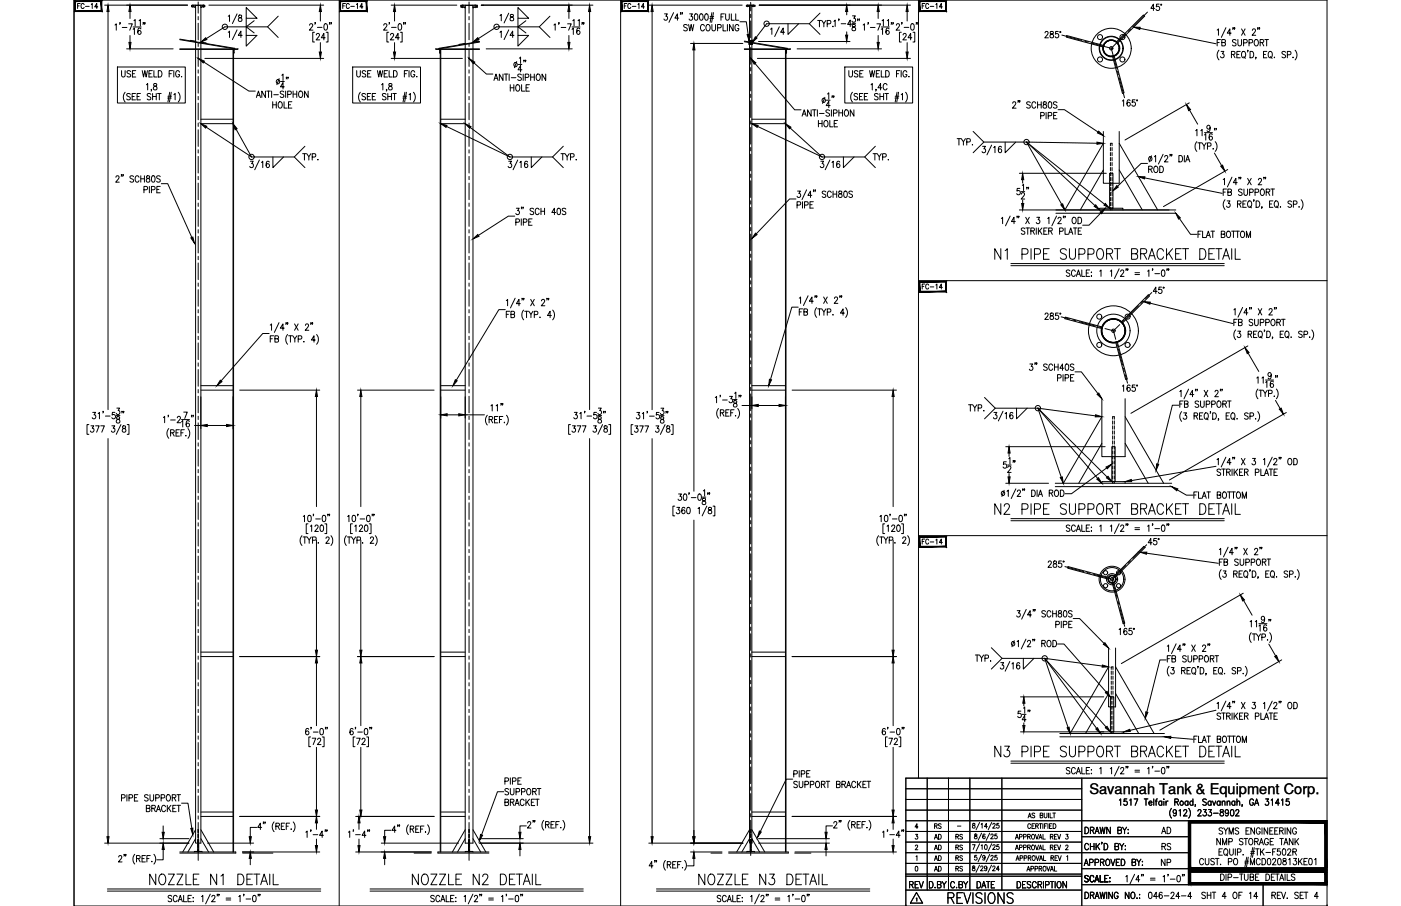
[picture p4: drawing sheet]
<svg xmlns="http://www.w3.org/2000/svg" width="432mm" height="279mm" viewBox="0 0 432 279" stroke-linecap="round" stroke-linejoin="round" font-family="sans-serif">
<defs><g id="words">
<g font-size="6.6">
<text x="305.9" y="81.1">N1 PIPE SUPPORT BRACKET DETAIL</text>
<text x="305.9" y="159.8">N2 PIPE SUPPORT BRACKET DETAIL</text>
<text x="305.9" y="234.6">N3 PIPE SUPPORT BRACKET DETAIL</text>
<text x="45.2" y="274.1">NOZZLE N1 DETAIL</text>
<text x="126.3" y="274.1">NOZZLE N2 DETAIL</text>
<text x="214.5" y="274.1">NOZZLE N3 DETAIL</text>
<text x="291.4" y="279.8">REVISIONS</text>
</g>
<text font-size="6.2" x="153.1" y="13.4">1/4</text>
<g font-size="5.3">
<text x="279.4" y="275.2">REV</text>
<text x="353.1" y="278.3">046-24-4</text>
</g>
<g font-size="4.9">
<text x="268.1" y="50.4">TYP.</text>
<text x="357" y="258.2">AD</text>
<text x="357.4" y="263.2">RS</text>
<text x="357" y="268.1">NP</text>
</g>
<text font-size="4.5" x="335.7" y="244.9">Savannah Tank &amp; Equipment Corp.</text>
<g font-size="4.4">
<text x="22.9" y="3.9">FC-14</text>
<text x="104.8" y="3.9">FC-14</text>
<text x="191.6" y="3.9">FC-14</text>
<text x="283.3" y="3.9">FC-14</text>
<text x="283.3" y="90.3">FC-14</text>
<text x="283.3" y="169">FC-14</text>
<text x="287.2" y="256.8">RS</text>
<text x="287.2" y="263.2">AD</text>
<text x="287.2" y="260">AD</text>
<text x="293.9" y="263.2">RS</text>
<text x="293.9" y="260">RS</text>
<text x="287.2" y="269.9">AD</text>
<text x="287.2" y="266.7">AD</text>
<text x="293.9" y="269.9">RS</text>
<text x="293.9" y="266.7">RS</text>
</g>
<text font-size="2.6" x="294.2" y="256.1">-</text>
</g></defs>
<!-- layer: TEXT -->
<g fill="none" stroke="#000" stroke-width=".31">
<path d="M37.5 21.8v1.7l.4 .2 .6-.2 .1-1.7M38.6 28.4a2.3 2.3 0 0 0 0 3.1M40.2 29.1l-.4-.3-.6 .1-.1 .6 .9 .5 .2 .5-.4 .3-.7-.3M40.3 22.1l-.4-.3-.6 .1-.1 .5 .9 .5 .2 .6-.4 .2-.8-.2M40.7 29.8h.7M40.8 22.7h.6M41.8 28.8h-1.1v2h1.1M41.8 21.8h-1v1.9h1M42.2 29.8h.7M43.3 28.8h-1.1v2h1.1M43.8 21.8l.4 1.9 .4-1.9 .4 1.9 .4-1.9M45.1 26.1l.4-.3v1.9"/>
<path d="M45.9 22.7h.6M46.5 29.1l-.4-.3-.6 .1-.1 .6 .9 .5 .2 .5-.4 .3-.7-.3M46.7 27.6h-.2h.2l-.2 .5M46.9 21.8h-1v1.9h1M47 29.8h1.2M47 28.8v2M47.4 21.8v1.9h1M47.4 25.9v.5a.8 .8 0 0 1 .8 .4 .8 .8 0 0 1 0 .8 .64 .64 0 0 1-1-.4 .64 .64 0 0 1 .9-.7l.1-.6zM48.2 28.8v2M48.6 28.8h1.1M48.8 21.8a1 1 0 0 1 1.1 1 1 1 0 0 1-1.1 .9zM49.1 28.8v2"/>
<path d="M51.7 30.2h1.1M51.8 29.7h1.1M52.1 22.7h.7M52.3 28.4l-.5 3.1M52.8 28.4l-.6 3.1M53.2 21.8h-1.1v1.9M53.6 29.2l.4-.4v2M53.6 21.8v1.9M54.9 28.4a2.24 2.24 0 0 1 0 3.1M55.3 22.3a.61 .61 0 0 0-.7-.5 .61 .61 0 0 0-.5 .7v.5a.61 .61 0 0 0 .6 .8 .61 .61 0 0 0 .6-.8h-.4M56 23.6v.1zM109.9 21.8v1.4l.5 .5 .6-.2 .1-1.7"/>
<path d="M111.1 28.4a2.3 2.3 0 0 0 0 3.1M112.7 29.1l-.4-.3-.6 .1-.1 .6 .9 .5 .2 .5-.4 .3-.8-.3M112.7 22.1l-.3-.3-.6 .1-.1 .5 .9 .5 .1 .6-.3 .2-.8-.2M113.2 29.8h.7M113.3 22.7h.6M114.3 28.8h-1.1v2h1.1M114.3 21.8h-1v1.9h1M114.7 29.8h.7M115.8 28.8h-1.1v2h1.1M116.3 21.8l.4 1.9 .4-1.9 .4 1.9 .4-1.9M117.6 26.1l.4-.3v1.9M118.4 22.7h.6"/>
<path d="M119 29.1l-.4-.3-.6 .1-.1 .6 .9 .5 .2 .5-.4 .3-.7-.3M119.2 27.6h-.2h.2l-.2 .5M119.4 21.8h-1v1.9h1M119.5 29.8h1.2M119.5 28.8v2M119.9 21.8v1.9h1M119.9 25.9v.5a.72 .72 0 0 1 .9 .4 .72 .72 0 0 1-.3 .9 .63 .63 0 0 1-.8-.6 .63 .63 0 0 1 .9-.6l.1-.6zM120.7 28.8v2M121.1 28.8h1.1M121.3 21.8a1 1 0 0 1 1.1 1 1 1 0 0 1-1.1 .9zM121.6 28.8v2M124.2 30.2h1.1"/>
<path d="M124.2 29.7h1.1M124.6 22.7h.7M124.8 28.4l-.6 3.1M125.3 28.4l-.6 3.1M125.7 21.8h-1.1v1.9M126.1 29.2l.4-.4v2M126.1 21.8v1.9M127.4 28.4a2.24 2.24 0 0 1 0 3.1M127.8 22.3a.61 .61 0 0 0-.7-.5 .61 .61 0 0 0-.5 .7v.5a.61 .61 0 0 0 .6 .8 .61 .61 0 0 0 .6-.8h-.4M128.5 23.6v.1zM261.6 21.8v1.4l.5 .5 .6-.2v-1.7M262.7 28.4a2.3 2.3 0 0 0 0 3.1"/>
<path d="M264.3 29.1l-.4-.3-.7 .3 .1 .4 1 .7v.3l-.4 .3-.7-.3M264.4 22.1l-.4-.3-.7 .3 .2 .4 .8 .5v.7h-.6l-.4-.2M264.9 29.8h.6M265 22.7h.6M265.9 28.8h-1v2h1M266 21.8h-1v1.9h1M266.4 29.8h.7M267.4 28.8h-1v2h1M268 21.8l.4 1.9 .4-1.9 .4 1.9 .4-1.9M268.5 26.1l.3-.3v1.9M270 27.6h-.1h.1l-.1 .5M270.1 22.7h.6"/>
<path d="M270.6 29.1l-.4-.3-.7 .3 .1 .4 1 .7v.3l-.4 .3-.7-.3M271.1 21.8h-1v1.9h1M271.2 29.8h1.1M271.2 28.8v2M271.6 21.8v1.9h1M271.8 27.1h-1.2l.8-1.3v1.9M272.3 28.8v2M272.7 28.8h1.1M273 21.8a.99 .99 0 0 1 1.1 1 .99 .99 0 0 1-1.1 .9zM273.3 28.8v2M273.4 26.2a.61 .61 0 0 0-.8-.4 .61 .61 0 0 0-.4 .7v.5a.61 .61 0 0 0 .5 .7 .61 .61 0 0 0 .7-.4M275.8 30.2h1.1"/>
<path d="M275.9 29.7h1.1M276.3 22.7h.6M276.5 28.4l-.6 3.1M276.9 28.4l-.5 3.1M277.3 21.8h-1v1.9M277.7 29.2l.5-.4v2M277.7 21.8v1.9M279.1 28.4a2.3 2.3 0 0 1 0 3.1M279.5 22.3a.62 .62 0 0 0-.7-.5 .62 .62 0 0 0-.5 .7v.5a.62 .62 0 0 0 .6 .8 .62 .62 0 0 0 .6-.8h-.4M280.1 23.7h.1zM282.2 257.3h.6l-.3 .6a.44 .44 0 0 1 .3 .7 .44 .44 0 0 1-.7-.1M282.9 255h-.9l.6-1v1.5"/>
<path d="M299.8 254v.4a.55 .55 0 0 1 .7 .3 .55 .55 0 0 1-.3 .7 .47 .47 0 0 1-.5-.5 .47 .47 0 0 1 .6-.4l.1-.5zM300.4 257.3v.4a.58 .58 0 0 1 .6 .3 .58 .58 0 0 1 0 .6 .48 .48 0 0 1-.7-.3 .48 .48 0 0 1 .6-.5l.1-.5zM301.9 253.6l-1.1 2.3M302.4 254.2l.3-.3v1.5M302.5 256.9l-1 2.3M303.6 257.4l-.2-.2a.72 .72 0 0 0-.6 .8 .72 .72 0 0 0 .7 .6 .43 .43 0 0 0 .1-.6 .43 .43 0 0 0-.7 0v.2M304.3 254.9h-.9l.6-1v1.5M305 256.9l-1 2.3M305.4 257.6l.2-.4 .5 .3-.8 1.2h.9M305.6 253.6l-1 2.3M306 254.3l.2-.4 .5 .3-.8 1.2h.9M307.3 257.2h-.6l-.1 .6a.46 .46 0 0 1 .7 .1 .46 .46 0 0 1-.1 .6 .46 .46 0 0 1-.7-.1"/>
<path d="M307.8 253.9h-.5l-.1 .7a.46 .46 0 0 1 .7 0 .46 .46 0 0 1-.1 .6 .46 .46 0 0 1-.7-.1M312.9 258.8l.5-1.5 .5 1.5M313.1 258.3h.6M314.2 258.1l.7-.1 .1-.5-.8-.2v1.5M315.5 258.1l.7-.1 .1-.5-.8-.2v1.5M316.7 258l.7-.1 .1-.4-.8-.2v1.5M316.9 252.2l.5-1.5 .4 1.5M317.1 251.7h.5M317.1 258l.5 .8M317.6 254.4a.46 .46 0 0 0-.5-.4 .46 .46 0 0 0-.3 .6v.3a.46 .46 0 0 0 .3 .6 .46 .46 0 0 0 .5-.4M318.1 254.7h.5M318.2 257.4l.1-.1a.71 .71 0 0 1 .6 .8 .71 .71 0 0 1-.7 .6l-.3-.5z"/>
<path d="M318.9 254h-.8v1.5h.8M318.9 251l-.3-.3-.5 .3 .8 .8-.3 .4-.5-.2M319.1 257.3l.5 1.5 .5-1.5M319.2 254.7h.7v-.6l-.7-.1v1.5M319.6 254.7l.4 .8M320.2 258.8l.5-1.5 .5 1.5M320.3 254h.8M320.4 258.3h.6M320.6 251.4h.7l.1-.5-.8-.2v1.5l.8-.1v-.5l-.3-.2M320.7 254v1.5M321.4 254v1.5M321.5 257.3v1.5h.7"/>
<path d="M321.8 250.7v1.1l.4 .4 .4-.2 .1-1.3M321.9 254.7h.5M322.7 254h-.8v1.5M323 254v1.5M323.2 250.7v1.5M323.5 254.7h.4M323.6 250.7v1.5h.8M323.7 258l.7-.1 .1-.4-.8-.2v1.5M324.1 258l.5 .8M324.2 254h-.7v1.5h.7M324.5 250.7h.8M324.6 254a.75 .75 0 0 1 .9 .8 .75 .75 0 0 1-.9 .7z"/>
<path d="M324.9 250.7v1.5M325 258h.5M325.8 257.3h-.8v1.5h.8M325.9 257.3l.5 1.5 .5-1.5M328.5 257.3h.7l-.4 .6a.45 .45 0 0 1 .4 .7 .45 .45 0 0 1-.8-.1M334.4 255.1a1.01 1.01 0 0 1 1.1 1 1.01 1.01 0 0 1-1.1 1zM336.1 256.1l.9-.2 .1-.6-1-.2v2M336.6 256.1l.6 1M337.5 257.1l.6-2 .7 2M337.7 256.4h.8M339 255.1l.4 2 .4-2 .4 2 .4-2M339.7 259.8h-.2h.2l-.2 .5"/>
<path d="M342.2 255.1v2l-1.1-2v2M344.5 256.1l1-.2 .1-.6-1.1-.2v2l1.1-.2 .1-.5-.5-.3M345 246.8l.4-.4v1.9M346 255.1l.6 1v1M347.2 255.1l-.6 1M347.3 246.4h-.8l-.1 .8a.61 .61 0 0 1 .9 .1 .61 .61 0 0 1-.1 .8 .61 .61 0 0 1-.8-.1M347.6 257h.2zM347.7 255.8v.1zM348.2 246.8l.4-.4v1.9M349.5 246.4h1.2l-.8 1.9M352.7 246.4h1.1M353.2 246.4v1.9"/>
<path d="M354.1 247.6h.9l-.1-.5a.58 .58 0 0 0-.8 .7 .58 .58 0 0 0 .9 .3M355.6 246.4v1.9M356.1 247h.5M356.7 246.4l-.3 .1-.1 .3v1.5M358.1 247.3l-.2-.2a.58 .58 0 0 0-.8 .6 .58 .58 0 0 0 1 .4M358.1 247v1.3M358.7 246.4v.2zM358.7 247.1v1.2M359.4 247v1.3M360 247l-.4 .1-.2 .5M361.1 249.3a2.24 2.24 0 0 0 0 3M362.1 247.3l.9-.1 .1-.6-1-.2v1.9"/>
<path d="M362.6 250.3l-.1 .3a.54 .54 0 0 1-.8 .1 .54 .54 0 0 1 0-.8 .54 .54 0 0 1 .8 .1l.1 .3a.9 .9 0 0 1-.6 1.3l-.4-.2M362.6 247.3l.6 1M363.4 250l.4-.3v1.9M364.8 250.1l.2-.3 .5-.1 .3 .5-1.1 1.4h1.2M366.1 247.3l-.1-.2a.58 .58 0 0 0-.8 .6 .58 .58 0 0 0 .9 .4M366.1 247v1.3M366.4 249.3a2.31 2.31 0 0 1 0 3M367.7 247.3a.56 .56 0 0 0-.8 0 .56 .56 0 0 0 0 .8 .56 .56 0 0 0 .8 0M367.7 246.4v1.9M368.5 248.3h-.2h.2l-.2 .4M369.2 250.1l.3-.4h.4l.3 .3-1.1 1.6h1.1M370.9 249.7h.9l-.5 .7a.6 .6 0 0 1 .5 .9 .6 .6 0 0 1-1.1 0"/>
<path d="M371.8 246.7l-.4-.3-.7 .3 .2 .4 .9 .7v.3l-.4 .2-.7-.2M372.5 249.7h.9l-.5 .7a.6 .6 0 0 1 .5 1 .6 .6 0 0 1-1.1-.1M373.3 247.3a.56 .56 0 0 0-.8 0 .56 .56 0 0 0 0 .8 .56 .56 0 0 0 .8 0M373.3 247v1.3M373.7 247l.5 1.3 .5-1.3M374 250.8h1.5M376 247.3a.56 .56 0 0 0-.7 0 .56 .56 0 0 0 0 .8 .56 .56 0 0 0 .7 0M376 247v1.3M376.2 249.8v.5a.72 .72 0 0 1 .8 .4 .72 .72 0 0 1-.3 .9 .63 .63 0 0 1-.7-.6 .63 .63 0 0 1 .8-.6l.2-.3v-.3zM376.2 258.6v1.9l-1.2-1.9v1.9M376.7 247.4l.4-.4 .4 .1v1.2M376.7 247v1.3"/>
<path d="M376.8 255.6l-.4-.3-.7 .3 .2 .4 .8 .5v.7l-.6 .1-.4-.3M377.1 255.3l.7 .9v1.1M378.2 247.4l.4-.4 .4 .1 .1 1.2M378.2 247v1.3M378.4 255.3l-.6 .9M378.6 250.3v.3a.54 .54 0 0 1-.8 .1 .54 .54 0 0 1 0-.8 .54 .54 0 0 1 .8 .1v.3a.9 .9 0 0 1-.6 1.3l-.3-.2M378.7 259.6l1-.1 .1-.3-.1-.5-1-.1v1.9M378.8 257.3v-2l.7 2 .6-2v2M379.4 249.8l.3-.1a1.06 1.06 0 0 1 .6 .9 1.06 1.06 0 0 1-.6 1l-.3-.1-.2-.7zM380.6 247.3a.56 .56 0 0 0-.8 0 .56 .56 0 0 0 0 .8 .56 .56 0 0 0 .8 0M380.6 247v1.3M380.9 250.1l.1-.3 .5-.1 .3 .5-1 1.4h1.1"/>
<path d="M381.2 247.4l.4-.4 .4 .1 .1 1.2M381.2 246.4v1.9M381.8 255.6l-.4-.3-.7 .3 .1 .4 1 .7v.3l-.4 .3-.7-.3M382.9 248.3l-.1 .4M383.1 258.8l-.4-.2-.7 .2 .1 .4 1 .8v.3l-.4 .2-.7-.2M383.4 258.6h1.1M384 258.6v1.9M384 256.2h.7M385.1 255.3h-1.1v2h1.1M385.2 258.7l.1-.1a1 1 0 0 1 .9 1 1 1 0 0 1-.9 .9 1.27 1.27 0 0 1-.1-1.8zM386.3 246.8a.61 .61 0 0 0-.7-.4 .61 .61 0 0 0-.5 .7v.5a.61 .61 0 0 0 .6 .8 .61 .61 0 0 0 .6-.8h-.4M386.7 248.3l.6-1.9 .6 1.9"/>
<path d="M386.7 255.3v2l-1.2-2v2M386.7 259.5l.9-.1 .1-.6-1-.2v1.9M386.9 247.7h.8M387.2 259.5l.6 1M388.4 259.9h.8M388.4 255.8a.62 .62 0 0 0-.7-.5 .62 .62 0 0 0-.5 .7v.5a.62 .62 0 0 0 .6 .8 .62 .62 0 0 0 .6-.8h-.4M389 255.3v2M390.1 246.4h.9l-.5 .7a.6 .6 0 0 1 .5 .9 .6 .6 0 0 1-1.1 0M390.7 255.3v2l-1.1-2v2M390.9 259a.62 .62 0 0 0-.7-.4 .62 .62 0 0 0-.5 .7v.5a.62 .62 0 0 0 .6 .8 .62 .62 0 0 0 .6-.8h-.4M391.4 256.2h.6M391.5 259.5h.6"/>
<path d="M391.8 246.8l.4-.4v1.9M392.4 255.3h-1v2h1M392.5 258.6h-1v1.9h1M392.9 256.2h.6M393.9 255.3h-1v2h1M394.3 247.7h-1.2l.8-1.3v1.9M394.4 256.2l1-.1v-.6l-1-.2v2M394.4 258.6h1.1M394.9 256.2l.6 1.1M395 246.8l.4-.4v1.9M395 258.6v1.9M395.9 259.9h.8"/>
<path d="M396.1 255.3v2M397.3 246.4h-.8l-.1 .8a.61 .61 0 0 1 .9 .1 .61 .61 0 0 1-.1 .8 .61 .61 0 0 1-.9-.1M397.8 255.3v2l-1.1-2v2M398.5 258.6v1.9l-1.1-1.9v1.9M399.1 258.6v1.9M399.5 259.4l.8 1.1M399.6 255.8a.62 .62 0 0 0-.8-.5 .62 .62 0 0 0-.4 .7v.5a.62 .62 0 0 0 .6 .8 .62 .62 0 0 0 .6-.8h-.4M400.3 258.6l-1.2 1.3M282.1 260.9l.3-.3 .4 .3-.7 1.2h.8M282.2 267.2h.2a.82 .82 0 0 1 .5 .7 .82 .82 0 0 1-.5 .7l-.3-.2zM282.3 264.2l.3-.3v1.5M282.4 277.1l.2-.2v1"/>
<path d="M282.5 275.2l1.9 3.3h-3.8zM288.2 273.6v.2zM288.9 272.8l1-.1v-.8l-1-.1v2l1.1-.2v-.4l-.4-.4M290.4 271.8l.6 1v1M291.7 271.8l-.7 1M294.2 272.3a.62 .62 0 0 0-.7-.5 .62 .62 0 0 0-.5 .8v.5a.62 .62 0 0 0 .5 .7 .62 .62 0 0 0 .7-.5M295.6 272.8l.9-.1 .1-.7-1-.2v2l1-.2 .1-.4-.4-.4M297 271.8l.6 1v1M298.3 271.8l-.7 1M299.7 260.5h.8l-.5 1.5M299.8 267.1v.4a.55 .55 0 0 1 .6 .4 .55 .55 0 0 1-.2 .6 .48 .48 0 0 1-.6-.4 .48 .48 0 0 1 .7-.5l.1-.5zM301 263.8h-.6v.6a.46 .46 0 0 1 .7 0 .46 .46 0 0 1-.1 .7 .46 .46 0 0 1-.7-.1"/>
<path d="M301.1 271.8a1 1 0 0 1 1.2 1 1 1 0 0 1-1.2 1zM301.9 266.8l-1.1 2.2M301.9 260.2l-1.1 2.3M302.3 267.4l.2-.3 .5 .2-.8 1.2h.8M302.4 260.8l.3-.3v1.5M302.5 263.5l-1 2.2M302.6 273.8l.6-2 .6 2M303.6 264.3l-.2 .3a.41 .41 0 0 1-.5-.1 .41 .41 0 0 1 .1-.6 .41 .41 0 0 1 .6 .1l-.2 1.2-.5-.2M303.6 260.6a.72 .72 0 0 1 .8 .5 .72 .72 0 0 1-.5 .9l-.4-.3zM304 271.8h1.1M304.2 267.5a.43 .43 0 0 1-.7 .4 .43 .43 0 0 1 .1-.8h.2a.82 .82 0 0 1 .4 .7 .82 .82 0 0 1-.5 .7l-.3-.2M304.6 271.8v2"/>
<path d="M305 263.5l-1 2.2M305.4 264.1l.5-.3 .2 .4-.8 1.1h.9M305.6 266.8l-1.1 2.2M305.6 260.2l-1 2.3M306 267.4l.2-.3 .5 .2-.8 1.2h.8M306 260.8l.2-.3 .5 .3-.8 1.2h.9M306.6 271.8h-1.1v2M307.3 263.8h-.6l-.1 .6a.46 .46 0 0 1 .7 0 .46 .46 0 0 1-.1 .7 .46 .46 0 0 1-.7-.1M307.8 260.5h-.5l-.1 .6a.46 .46 0 0 1 .7 0 .46 .46 0 0 1-.1 .7 .46 .46 0 0 1-.7-.1M308 268.1h-.9l.6-1v1.4M312.9 262.1l.5-1.5 .5 1.5M313.1 265.4l.5-1.5 .5 1.5"/>
<path d="M313.1 261.6h.6M313.3 264.9h.6M313.5 271.8a1 1 0 0 1 1.1 1 1 1 0 0 1-1.1 1zM314.2 261.4l.7-.1 .1-.6-.8-.1v1.5M314.4 264.6h.7l.1-.6-.8-.1v1.5M315.5 261.4l.7-.1 .1-.6-.8-.1v1.5M315.6 264.6h.8v-.6l-.8-.1v1.5M316.2 271.8h-1v2h1M316.5 268.6l.5-1.4 .4 1.4M316.7 268.2h.6M316.7 261.3l.7-.1 .1-.5-.8-.1v1.5M316.9 264.6l.7-.1 .1-.5-.8-.1v1.5"/>
<path d="M317.1 261.3l.5 .8M317.3 264.6l.4 .8M317.7 272.1l-.4-.3-.7 .3 .1 .5 .9 .5a.48 .48 0 0 1-.3 .7l-.7-.3M317.7 267.9h.8v-.7h-.8v1.4M318.2 260.7l.1-.1a.7 .7 0 0 1 .6 .8 .7 .7 0 0 1-.7 .6l-.3-.5zM318.3 263.9h.2a.7 .7 0 0 1 .6 .7 .7 .7 0 0 1-.8 .7l-.2-.5zM319 267.9h.7v-.7h-.7v1.4M319.1 260.6l.5 1.5 .5-1.5M319.3 263.9l.5 1.5 .5-1.5M319.4 272.3a.62 .62 0 0 0-.8-.5 .62 .62 0 0 0-.4 .8v.5a.62 .62 0 0 0 .4 .7 .62 .62 0 0 0 .8-.5M319.9 272.8l1-.1 .1-.7-1.1-.2v2M320.2 262.1l.5-1.5 .5 1.5"/>
<path d="M320.3 267.9l.7-.1v-.6h-.7v1.4M320.4 265.4l.4-1.5 .5 1.5M320.4 261.6h.6M320.5 272.8l.6 1M320.5 264.9h.7M320.7 267.9l.4 .7M321.5 260.6v1.5h.7M321.6 271.8v2M321.6 263.9v1.5h.7M321.7 267.2a.68 .68 0 0 1 .7 .7 .68 .68 0 0 1-.7 .7l-.2-.5zM322.2 272.9l1-.1v-.9l-1-.1v2M322.6 267.2l.5 1.4 .5-1.4"/>
<path d="M323.7 271.8h1.1M323.7 268.6l.5-1.4 .5 1.4M323.7 261.3l.7-.1 .1-.5-.8-.1v1.5M323.9 264.6l.7-.1v-.6h-.7v1.5M323.9 268.2h.6M324.1 261.3l.5 .8M324.3 271.8v2M324.3 264.6l.4 .8M325 267.2v1.4h.7M325 261.3h.5M325.2 264.6h.4M325.2 271.8v2"/>
<path d="M325.8 260.6h-.8v1.5h.8M325.9 263.9h-.7v1.5h.7M325.9 260.6l.5 1.5 .5-1.5M326.1 271.9l.1-.1a1.01 1.01 0 0 1 .9 1 1.01 1.01 0 0 1-.9 1 1.27 1.27 0 0 1-.1-1.9zM326.1 263.9l.5 1.5 .5-1.5M328.5 260.9l.2-.3 .5 .3-.8 1.2h.8M328.7 271.8v2l-1.1-2v2M328.8 264.2l.3-.3v1.5M334.2 266.9l.6-1.9 .6 1.9M334.4 275.1a1 1 0 0 1 1.1 1 1 1 0 0 1-1.1 1zM334.4 266.3h.8M335.4 270.3l-.4-.3-.7 .3 .2 .4 .9 .7v.3l-.4 .3-.7-.3"/>
<path d="M335.5 260.6a.62 .62 0 0 0-.7-.5 .62 .62 0 0 0-.5 .8v.4a.62 .62 0 0 0 .5 .8 .62 .62 0 0 0 .7-.5M335.8 266l1-.1 .1-.7-1.1-.2v1.9M336.1 276.1l.9-.1 .1-.7-1-.2v2M336.1 260.1v2M336.1 261h1.1M336.6 276.1l.6 1M337.1 270.5a.61 .61 0 0 0-.7-.5 .61 .61 0 0 0-.5 .7v.5a.61 .61 0 0 0 .5 .8 .61 .61 0 0 0 .7-.5M337.2 260.1v2M337.4 272l.7-2 .6 2M337.5 277.1l.6-2 .7 2M337.5 266l1-.1v-.7l-1-.2v1.9M337.7 271.3h.8"/>
<path d="M337.7 276.5h.8M337.8 260.1v2M338.2 260.9l.7 1.2M338.9 260.1l-1.1 1.3M339 275.1l.4 2 .4-2 .4 2 .4-2M339.1 270v2h1M339.2 265.9l.9-.1v-.7l-.9-.1v1.9M339.7 265.9l.6 1M340.3 260.1a1 1 0 0 1 1.1 1 1 1 0 0 1-1.1 1zM340.5 270.9h.6M341.1 265.1l.1-.1a1 1 0 0 1 .9 .9 1 1 0 0 1-.9 1 1.26 1.26 0 0 1-.1-1.8zM341.1 275.1v2"/>
<path d="M341.5 270h-1v2h1M342 271.9h.1zM342.1 270.6v.2zM342.4 265l.6 1.9 .6-1.9M342.9 275.1v2l-1.2-2v2M343.6 261l1-.1v-.7l-1-.1v2l1.1-.2 .1-.5-.4-.4M344 265.9h.7M344.6 275.6a.62 .62 0 0 0-.7-.5 .62 .62 0 0 0-.5 .8v.5a.62 .62 0 0 0 .6 .7 .62 .62 0 0 0 .6-.7h-.4M345.1 265h-1.1v1.9h1.1M345.1 260.1l.6 .9v1.1M345.6 265a1 1 0 0 1 1.1 .9 1 1 0 0 1-1.1 1zM346.4 260.1l-.7 .9"/>
<path d="M346.8 260.8v.1zM346.8 261.9v.2zM347 270.4l.4-.4v2M348 275.1v2l-1.2-2v2M348.8 275.2l.2-.1a1 1 0 0 1 .8 1 1 1 0 0 1-.8 1 1.29 1.29 0 0 1-.2-1.9zM348.9 265.9l1-.1v-.7l-1-.1v1.9l1-.1 .1-.5-.4-.4M349.7 269.6l-1.4 3M350.4 277h.1zM350.4 265l.6 .9v1M351.2 275.8h.1M351.2 276.9h.1M351.3 271.3h-1.2l.8-1.3v2"/>
<path d="M351.6 265l-.6 .9M351.9 269.7h-.1h.1l-.1 .5M352 266.8h.2zM352.1 265.6v.2zM352.4 269.7l-.1 .5M354.6 270.8h1.4M354.6 271.4h1.4M358.5 270.4l.4-.4v2M360.1 269.7l-.2 .5M360.7 271.1h1.4M362.9 270.1l.3-.1a1.09 1.09 0 0 1 .6 1 1.09 1.09 0 0 1-.6 1 1.43 1.43 0 0 1-.3-1.9zM364.5 269.7l-.1 .5"/>
<path d="M365 269.7h-.2h.2l-.2 .5M370.9 265.2a.62 .62 0 0 0-.7-.5 .62 .62 0 0 0-.5 .8v.4a.62 .62 0 0 0 .5 .8 .62 .62 0 0 0 .7-.5M371.5 264.7v1.4l.5 .6 .5-.3 .1-1.7M371.5 275.4l-.4-.3-.7 .3 .2 .5 .8 .5v.6l-.6 .1-.4-.3M372.1 275.1v2M372.1 276.1h1.1M373.2 275.1v2M373.6 275.1h1.1M374.2 275.1v2M374.3 265l-.4-.3-.7 .3v.4l1.1 .7v.3l-.4 .3-.7-.3M374.6 264.7h1.1M375.2 264.7v2"/>
<path d="M375.7 262.7h.6M376.2 266.5v.2zM376.2 269.5a1 1 0 0 1 1.1 1 1 1 0 0 1-1.1 1zM376.7 261.8h-1v1.9h1M376.8 260.5v-1.9l.6 1.9 .7-1.9v1.9M377.5 261.9l.1-.1a1 1 0 0 1 .9 1 1 1 0 0 1-.9 .9 1.26 1.26 0 0 1-.1-1.8zM377.9 263.4l.5 .5M377.9 269.5v2M377.9 276.5h-1.2l.8-1.4v2M378.5 270.6l1-.1v-.9l-1-.1v2M378.6 265.8l.9-.1 .2-.3-.2-.6-.9-.1v2M379 261.8v1.4l.5 .5 .5-.2 .1-1.7"/>
<path d="M380.2 270.7h1.4M380.3 275.2l.2-.1a1 1 0 0 1 .8 1 1 1 0 0 1-.8 1 1.27 1.27 0 0 1-.2-1.9zM380.5 264.8l.2-.1a1 1 0 0 1 .8 1 1 1 0 0 1-.8 1 1.24 1.24 0 0 1-.2-1.9zM380.7 261.8v1.9M381.4 262.8l1-.2-.1-.7-.9-.1v1.9M381.8 276.1h.7M382 269.5h1.1M382.6 269.5v2M382.9 275.1h-1.1v2M383.1 263.5v.2zM383.5 269.5v1.5l.5 .5 .6-.3 .1-1.7M383.6 266.1h1.1"/>
<path d="M383.7 265.6h1.1M384.3 264.4l-.6 3M384.7 264.4l-.5 3M385.1 275.5l.4-.4v2M385.3 270.5l.9-.1 .1-.7-1-.2v2l1-.2 .1-.5-.4-.3M385.4 266.7v-2l.6 2 .7-2v2M385.4 263.2h1.2M385.5 262.6h1.2M386.1 261.4l-.6 3M386.6 261.4l-.6 3M387 261.8h1.1M387 270.5h.6"/>
<path d="M387.5 261.8v1.9M387.6 276.5h-1.2l.8-1.4v2M388 269.5h-1v2h1M388.1 260.5l.7-1.9 .6 1.9M388.4 265.2a.62 .62 0 0 0-.7-.5 .62 .62 0 0 0-.5 .8v.4a.62 .62 0 0 0 .5 .8 .62 .62 0 0 0 .7-.5M388.5 261.8v1.9M388.9 262.6l.7 1.1M389 264.7a1 1 0 0 1 1.1 1 1 1 0 0 1-1.1 1zM389.6 261.8l-1.1 1.3M390.2 269.5a1 1 0 0 1 1.1 1 1 1 0 0 1-1.1 1zM390.2 262.9h1.4M390.8 264.8l.2-.1a1.06 1.06 0 0 1 .7 1 1.06 1.06 0 0 1-.7 1l-.2-.1-.2-.7z"/>
<path d="M391.8 270.5h.7M392 276.1l1-.1v-.7l-1-.2v2M392.2 265.2l.4-.5 .4 .1 .2 .3-.2 .7-.8 .9h1.1M392.2 262.7h.7M392.6 276.1l.5 1M392.9 269.5h-1.1v2h1.1M393.1 269.5h1.1M393.3 261.8h-1.1v1.9M393.7 276.1h.6M393.7 269.5v2M394 264.8h.6l.2 .3v1.2l-.4 .4-.6-.4zM394.4 271.5l.6-2 .7 2"/>
<path d="M394.5 261.8h-.7l-.1 .8a.61 .61 0 0 1 .9 0 .61 .61 0 0 1-.1 .9 .61 .61 0 0 1-.9-.1M394.6 270.8h.8M394.7 275.1h-1v2h1M395 275.1l.6 2 .6-2M395.4 261.9h.7l.1 .2v1.3l-.4 .3-.5-.3zM395.5 264.8v.6a.72 .72 0 0 1 .9 .4 .72 .72 0 0 1-.3 .9 .64 .64 0 0 1-.8-.7 .64 .64 0 0 1 .9-.5l.2-.3-.1-.4zM395.7 260.5l.6-1.9 .7 1.9M396.1 269.5v2M396.7 276.9h.1M396.7 269.5v2h1M396.9 262.2l.1-.3 .5-.1 .3 .5-1 1.4h1.1M397.2 265.1l.4-.4v2"/>
<path d="M398.5 262.7l.9-.1 .1-.6-1-.2v1.9M398.7 264.7h.9l-.5 .8a.6 .6 0 0 1 .5 .9 .6 .6 0 0 1-1.1-.1M399 262.7l.6 1M399.1 269.8l-.4-.3-.7 .3 .1 .5 .8 .4 .2 .3v.2l-.4 .3-.7-.3M400.2 275.4l-.4-.3-.8 .3 .1 .4 1.1 .7v.3l-.4 .3-.8-.3M400.2 264.7v2M400.6 265.6l.7 1.1M400.7 276.1h.6M401.3 264.7l-1.1 1.3M401.7 275.1h-1v2h1M401.9 265.7h.6M402 275.1h1.1"/>
<path d="M402.5 275.1v2M402.9 264.7h-1v2h1M403.6 264.8h.6l.2 .3v1.2l-.4 .4-.4-.1-.2-.3-.1-.7zM405.2 265.1l.4-.4v2M406.3 276.5h-1.2l.8-1.4v2"/>
<circle cx="364.2" cy="247.6" r=".62"/>
</g>
<!-- layer: 0 -->
<g fill="none" stroke="#000" stroke-width=".31">
<path d="M22.8 0v279.4h386.2v-279.4h-386.2v279.4M104.5 0v279.4M191.3 0v279.4M283.1 0v240M283.1 86.6h125.9M283.1 165.2h125.9M285.8 240v34.5M292.3 240v34.5M298.9 240v34.5M308.8 240v34.5M333.4 240v39.4M409 240h-129.8v39.4"/>
<path d="M279.2 243.2h54.2M279.2 246.5h54.2M279.2 249.8h54.2M279.2 256.4h54.2M279.2 259.7h54.2M279.2 253.1h129.8M333.4 258h32.9M366.3 253.1v19.7v-19.7M279.2 266.3h54.2M279.2 263h87.1M279.2 270.2h54.2M279.2 269.6h54.2"/>
<path d="M279.2 274.5h54.2M333.4 272.8h75.6M333.4 267.9h32.9M389.3 272.8v6.6"/>
</g>
<!-- layer: SHOP TAG -->
<path d="M279.2 279.4h.1M409 279.4h.1" fill="none" stroke="#000" stroke-width=".31"/>
<!-- layer: TEXT -->
<g fill="#000" stroke="#000" stroke-width=".31">
<path d="M23 .3l.2 3v-2.8zM23 .3l.2 3-.2 .3zM23 3.6l8.1-.3h-7.9zM23 3.6l8.1-.3 .3 .3zM31.1 .5v2.8l.3 .3zM31.1 .5l.3-.2v3.3zM23.2 .5h7.9l.3-.2zM23 .3h8.4l-8.2 .2z"/>
<path d="M104.7 .3l.3 3v-2.8zM104.7 .3l.3 3-.3 .3zM105 3.3l-.3 .3 8.2-.3zM104.7 3.6l8.2-.3 .2 .3zM112.9 .5v2.8l.2 .3zM112.9 .5l.2-.2v3.3zM105 .5h7.9l.2-.2zM104.7 .3h8.4l-8.1 .2z"/>
<path d="M191.5 .3l.2 3v-2.8zM191.5 .3l.2 3-.2 .3zM191.5 3.6l8.1-.3h-7.9zM191.5 3.6l8.1-.3 .3 .3zM199.6 .5v2.8l.3 .3zM199.9 .3v3.3l-.3-3.1zM191.7 .5h7.9l.3-.2zM191.5 .3h8.4l-8.2 .2z"/>
<path d="M283.3 .3l.2 3v-2.8zM283.3 .3l.2 3-.2 .3zM283.5 3.3l-.2 .3 8.2-.3zM283.3 3.6l8.2-.3 .2 .3zM291.5 .5v2.8l.2 .3zM291.5 .5l.2-.2v3.3zM283.5 .5h8l.2-.2zM283.3 .3h8.4l-8.2 .2z"/>
<path d="M283.3 86.8l.2 3v-2.8zM283.3 86.8l.2 3-.2 .3zM283.5 89.8l-.2 .3 8.2-.3zM283.3 90.1l8.2-.3 .2 .3zM291.5 87v2.8l.2 .3zM291.7 86.8v3.3l-.2-3.1zM283.5 87h8l.2-.2zM283.3 86.8h8.4l-8.2 .2z"/>
<path d="M283.3 165.4l.2 3.1v-2.8zM283.3 165.4l.2 3.1-.2 .2zM283.5 168.5l-.2 .2 8.2-.2zM283.3 168.7l8.2-.2 .2 .2zM291.5 165.7v2.8l.2 .2zM291.5 165.7l.2-.3v3.3zM283.5 165.7h8l.2-.3zM283.3 165.4h8.4l-8.2 .3z"/>
</g>
<!-- layer: SHELL -->
<g fill="none" stroke="#000" stroke-width=".31">
<path d="M55.4 15.2h16.6v247.5M55.4 12.1l16.9 2.8v.2l-16.9-2.9M71.8 15.2v247.5M135.8 15.2v247.5M147.8 15.2h-12.1v247.5M147.8 12.8l-12.5 2.1v.2l12.5-2.1M229.4 15.2h12.9v247.5M229.4 12.7l13.2 2.2v.2l-13.2-2.2M242.1 15.2v247.5M325.4 64.7h37M325.4 65.8h37M325.2 149h35.9"/>
<path d="M325.2 150.1h35.9M326.6 226.2h32.3M326.6 227.2h32.3M55.4 262.7h17.3v.4h-17.3M150.7 262.7h-15.7v.4h15.7M224.6 262.7h18.4v.4h-18.4"/>
<circle cx="342.5" cy="14.9" r="2.64"/>
<circle cx="343.2" cy="102" r="3.8"/>
<circle cx="342.7" cy="178.6" r="1.28"/>
</g>
<!-- layer: 2X2X14 -->
<path d="M55.4 15.1h17.9M73.3 15.1l-1.1 .2-.2 1.1v-1.3M134.3 15.1l1.2 .3M134.3 15.1h1.4v1.3l-.2-.2M135.5 15.4v.9M135.7 15.1h12.1M229.4 15.1h14.2M243.6 15.1l-1.1 .2-.3 1.1 .1-1.3" fill="none" stroke="#000" stroke-width=".31"/>
<!-- layer: INTERNALS -->
<g fill="none" stroke="#000" stroke-width=".31">
<path d="M61.9 36.8h9.9M61.9 38.1h9.9M135.8 36.8h7.6M135.8 38.1h7.6M231.7 36.8h10.4M231.7 38.1h10.4M342 53.4h1v10.8h-1zM338.9 64.7v-.5h7.2v.5M61.9 118.9h9.9M135.8 118.9h7.6M231.7 118.9h10.4M344.6 105.4l-.5 .1"/>
<path d="M61.9 120.3h9.9M135.8 120.3h7.6M231.7 120.3h10.4M342.7 137.8h1v10.7h-1zM339.6 149v-.5h7.2v.5M61.9 201.1h9.9M61.9 202.5h9.9M135.8 201.1h7.6M135.8 202.5h7.6M231.7 201.1h10.4M231.7 202.5h10.4M342.2 214.9h1.1v10.8h-1.1z"/>
<path d="M339.2 226.2v-.5h7.2v.5M60.9 259h.4v3.6h-.4zM61.9 250.4h9.9M61.9 251.8h9.9M135.8 250.4h7.6M135.8 251.8h7.6M144.4 259h.3v3.6h-.3zM231.2 259h.3v3.6h-.3zM231.7 250.4h10.4M231.7 251.8h10.4M59.9 262.7v-.1h2.4v.1M143.4 262.7v-.1h2.4v.1"/>
<path d="M230.2 262.7v-.1h2.4v.1"/>
<circle cx="342.5" cy="14.9" r="3.6"/>
<circle cx="342.5" cy="14.9" r=".52"/>
<circle cx="343.2" cy="102" r="3.6"/>
<circle cx="343.2" cy="102" r=".52"/>
<circle cx="342.7" cy="178.6" r="3.6"/>
<circle cx="342.7" cy="178.6" r=".52"/>
</g>
<!-- layer: 3 PIPE -->
<g fill="none" stroke="#000" stroke-width=".31">
<path d="M143.4 1.7h2.4v258.3h-2.4zM339.6 123v17.8h7.2v-17.8"/>
<circle cx="144.6" cy="18" r=".1"/>
<circle cx="343.2" cy="102" r="3.6"/>
</g>
<!-- layer: DIM -->
<g fill="none" stroke="#000" stroke-width=".31">
<path d="M32.3 1.6h25.5M33.3 3.6v122.7M35.4 7.7l.4-.4v2M37 7h-.1h.1l-.1 .5M37.7 8.5h1.4M39 15.1h14.4M39.7 7.3h1.1l-.8 2M40.1 3.6v2.1M40.1 10.9v2.2M41 9l.4-.3v1.9M41 8.3h2.5M41.3 6.4l.4-.4v2"/>
<path d="M42.9 6.4l.4-.4v2M43.4 8.9l-.5-.2a1.13 1.13 0 0 0 .1 1.9 .59 .59 0 0 0 .5-.7 .59 .59 0 0 0-.8-.4l-.2 .5M44.2 7l-.1 .5M44.7 7h-.2h.2l-.2 .5M62.8 19.1l13.9 9h2M63.1 18h36.7M64.4 1.6h35.4M70.3 10l.4-.4v2M70.3 5l.4-.4v2M73.1 9.2l-1.5 3M73.1 4.3l-1.5 3M73.6 4.7v.6a.72 .72 0 0 1 .9 .4 .72 .72 0 0 1-.3 .9 .63 .63 0 0 1-.8-.7 .63 .63 0 0 1 .9-.5l.1-.7z"/>
<path d="M74.7 10.9h-1.3l.9-1.3v2M75.9 2.3l3.3 3.3h-3.3zM75.9 5.6v2.7l2.4-1.9M78.3 10.2l-2.4-1.9v2.6h3.3l-3.3 3.3v-3.3M82.5 8.3l3.2 3.3M85.7 5l-3.2 3.3h-13.2l-5.7 3.6M95.4 7.8l.4-.5h.3l.3 .4-1 1.6h1.1M96.9 9.9h-.5v3.1h.5M97.2 7l-.2 .5M97.5 10.8l.3-.5h.3l.4 .4-1.1 1.6h1.2M97.8 8.4h1.5M98.7 3.6v2.9"/>
<path d="M98.7 13.1v2.9M100.1 7.4l.2-.1a1.08 1.08 0 0 1 .7 1 1.08 1.08 0 0 1-.7 1l-.5-.9zM100.2 11.6h-1.2l.8-1.3v2M100.5 9.9h.6v3.1h-.6M101.7 7h-.2h.2l-.2 .5M102.1 7l-.1 .5M118.3 7.8l.3-.5h.3l.4 .4-1.1 1.6h1.1M119.8 9.9h-.5v3.1h.5M120 7l-.1 .5M120.4 10.8l.3-.5h.3l.3 .4-1 1.6h1.1M120.6 1.6h20.2M120.6 18h21.9"/>
<path d="M120.7 8.4h1.4M121.6 3.6v2.9M121.6 13.1v2.9M122.9 7.4l.2-.1a1.08 1.08 0 0 1 .7 1 1.08 1.08 0 0 1-.7 1l-.4-.9zM123.1 11.6h-1.2l.8-1.3v2M123.4 9.9h.6v3.1h-.6M124.5 7h-.1h.1l-.1 .5M125 7l-.2 .5M146.1 19.4l3.8 3.4h2M148.3 1.6h34.5M149.8 15.1h26.6M154.1 4.8l.4-.4v2"/>
<path d="M156.8 4.1l-1.4 3M157.4 4.5v.6a.72 .72 0 0 1 .8 .4 .72 .72 0 0 1-.3 .9 .64 .64 0 0 1-.7-.7 .64 .64 0 0 1 .8-.5l.2-.3v-.4zM159.3 19l-.8 1.9M159.6 2.3l3.3 3.3h-3.3zM159.6 5.6v2.7l2.5-1.9M159.7 19.9h1.1M160.1 17.9l.3-.3v2M161.6 18.6l-.2 .5M162.1 18.6h-.2h.2l-.2 .5M162.1 10.2l-2.5-1.9v2.6h3.3l-3.3 3.3v-3.3M166.2 8.3l3.3 3.3M169.5 5l-3.3 3.3h-13.1l-5.7 3.6"/>
<path d="M170.7 7.7l.4-.4v2M172.3 7h-.2h.2l-.2 .5M173 8.5h1.4M174.9 7.3h1.2l-.8 2M175.3 3.6v2.1M175.3 10.9v2.2M176.3 9l.4-.3v1.9M176.3 8.3h2.5M176.5 6.4l.4-.4v2M178.1 6.4l.4-.4v2M178.7 8.9l-.5-.2a1.13 1.13 0 0 0 .1 1.9 .59 .59 0 0 0 .5-.7 .59 .59 0 0 0-.8-.4l-.3 .5M179.5 7h-.2h.2l-.2 .5"/>
<path d="M180 7h-.2h.2l-.2 .5M181.7 3.6v122.7M200 1.6h28.7M201 3.6v122.7M204.8 4.3h.9l-.5 .7a.6 .6 0 0 1 .5 .9 .6 .6 0 0 1-1.1 0M207.6 3.9l-1.4 3M209.2 5.6h-1.2l.8-1.3v1.9M209.8 4l-.1 .4M210.3 4l-.1 .4M211.8 7.8l-.4-.2h-.5l-.1 .6 .9 .5 .1 .5-.4 .3-.7-.3M212.2 7.6l.4 1.9 .4-1.9 .4 1.9 .4-1.9M212.6 4.3h.8l-.4 .7a.6 .6 0 0 1 .4 .9 .6 .6 0 0 1-1 0"/>
<path d="M212.8 13.4h16.2M213.9 15.4v136.1M214.2 4.4l.4-.1a1.15 1.15 0 0 1-.1 1.9l-.4-.3-.1-.5zM215.8 4.4l.3-.1a1.07 1.07 0 0 1 .6 1 1.07 1.07 0 0 1-.6 .9l-.3-.1-.2-.7zM217.1 8a.62 .62 0 0 0-.7-.4 .62 .62 0 0 0-.5 .7v.5a.62 .62 0 0 0 .5 .7 .62 .62 0 0 0 .7-.4M217.4 4.4l.4-.1a1.15 1.15 0 0 1-.1 1.9l-.4-.3-.1-.5zM217.9 7.6h.2a1 1 0 0 1 .8 .9 1 1 0 0 1-.8 1 1.26 1.26 0 0 1-.2-1.9zM218.8 5.7h1.1M218.9 5.1h1.1M219.4 7.6v1.4l.5 .5 .6-.3v-1.6M219.4 3.9l-.5 3M219.9 3.9l-.6 3"/>
<path d="M221.2 8.6l.9-.1 .2-.3-.2-.6h-.9v1.9M222.2 5.2h.6M222.8 7.6v1.9h1M223.2 4.3h-1v1.9M223.6 4.3v1.4l.5 .5 .6-.3 .1-1.6M224.2 7.6v1.9M225.4 4.3v1.9h1M226 7.6v1.9l-1.2-1.9v1.9M226.8 4.3v1.9h.9M227.7 8a.61 .61 0 0 0-.7-.4 .61 .61 0 0 0-.5 .7v.5a.61 .61 0 0 0 .6 .7 .61 .61 0 0 0 .6-.7h-.4M228 6.7h2l.6 3.9M230.9 12.6h1h-1"/>
<path d="M230.9 12.6v1M230.9 13.6h1M230.9 12.6l.3 .2M230.9 13.6h.1M230.9 12.6h.1M231.1 12.8v.3M231.1 13.1v.3M231.1 12.6h.2M231.2 13.4l-.2 .2M231.3 13.4h.2M231.3 12.8h.2M231.4 12.6h.2"/>
<path d="M231.6 13.1l.1 .5M231.9 13.6h.1M231.9 12.6h.1M231.9 12.6l-.3 .5M231.9 12.6v1M232.7 19.6l12.2 14.3h2M233.4 18h47.2M233.8 12.8h28.2M234 1.6h46.6M237.5 9l.4-.4v2M240.2 8.3l-1.4 3M241.8 9.9h-1.2l.8-1.3v2"/>
<path d="M242.9 7.3v3.3l3.2-3.3M245.7 15.1h26M249.4 7.3l3.3 3.3M252 6.3h1.1M252.6 6.3v2M252.7 4l-3.3 3.3h-13.1l-3.2 4.2M253.3 6.3l.6 .9v1.1M254.6 6.3l-.7 .9M255 7.3l.9-.1v-.8l-.9-.1v2M256.7 8.1v.2zM257 6.6l.4-.4v2M258.6 5.9l-.2 .5"/>
<path d="M259.2 7.3h1.5M261 3.6v1M261 9.8v1M262.4 7.5h-1.2l.8-1.3v2M262.6 7.2h1.1M262.7 4.9h.9l-.5 .8a.6 .6 0 0 1 .5 .9 .6 .6 0 0 1-1-.1M262.7 7.6v.6a.72 .72 0 0 1 .9 .4 .72 .72 0 0 1-.3 .9 .63 .63 0 0 1-.8-.7 .63 .63 0 0 1 .9-.5l.2-.3-.1-.4zM264.4 5.9h-.1h.1l-.1 .5M264.9 5.9l-.1 .5M266 7.7l.4-.4v2M267.6 7h-.1h.1l-.1 .5M268.3 8.5h1.4"/>
<path d="M270.3 7.3h1.1l-.8 2M270.7 3.6v2.1M270.7 10.9v2.2M271.6 9l.4-.3v1.9M271.6 8.3h2.5M271.9 6.4l.4-.4v2M273.5 6.4l.4-.4v2M274 8.9l-.3-.2a1.1 1.1 0 0 0-.7 .9 1.1 1.1 0 0 0 .6 1 .58 .58 0 0 0 .5-.7 .58 .58 0 0 0-.8-.4l-.2 .5M274.8 7l-.1 .5M275.3 7h-.2h.2l-.2 .5M276.3 7.8l.3-.5h.3l.3 .4-.2 .6-.8 1h1.1M277.8 9.9h-.6v3.1h.6"/>
<path d="M278 7l-.1 .5M278.3 10.8l.4-.5h.3l.3 .4-.2 .6-.8 1h1.1M278.7 8.4h1.4M279.6 3.6v2.9M279.6 13.1v2.9M280.9 7.4l.2-.1a1.09 1.09 0 0 1 .7 1 1.09 1.09 0 0 1-.7 1 1.43 1.43 0 0 1-.2-1.9zM281.1 11.6h-1.2l.8-1.3v2M281.4 9.9h.5v3.1h-.5M282.5 7l-.2 .5M283 7h-.2h.2l-.2 .5M322.1 10.2l.3-.5 .5 .1 .1 .3-.2 .6-.8 1h1.1M323.8 9.8v.6a.72 .72 0 0 1 .8 .4 .72 .72 0 0 1-.3 .9 .64 .64 0 0 1-.7-.7 .64 .64 0 0 1 .8-.6l.3-.2-.1-.4z"/>
<path d="M326.2 9.7h-.8l-.1 .8a.61 .61 0 0 1 .9 .1 .61 .61 0 0 1-.1 .9 .61 .61 0 0 1-.9-.2M343 17.3l-.5 .1M351.3 8.7l23.5 4.8M355.9 2.6h-1.2l.8-1.3v1.9M357.3 1.3h-.8l-.1 .8a.62 .62 0 0 1 .9 0 .62 .62 0 0 1-.1 .9 .62 .62 0 0 1-.9-.1M375.1 9.3l.4-.4v2M375.1 13.1h.7M375.7 15.5a2.24 2.24 0 0 0 0 3M376.2 12.2h-1.1v2M376.3 15.9h.9l-.5 .7a.6 .6 0 0 1 .5 .9 .6 .6 0 0 1-1-.1M376.6 13.1l.9-.1 .1-.6-1-.2v2l1-.2 .1-.5-.4-.4M377.8 8.5l-1.4 3"/>
<path d="M379.5 10.2h-1.3l.9-1.3v2M379.5 16.8l1-.1 .1-.7-1.1-.1v1.9M380.1 8.6h-.2h.2l-.2 .5M380.1 16.8l.5 1M380.6 8.6h-.2h.2l-.2 .5M381 12.5l-.4-.3-.7 .3v.3l1.1 .8v.3l-.4 .3-.7-.3M381.2 16.8h.6M381.5 12.2v1.4l.5 .6 .6-.3 .1-1.7M382.2 15.9h-1v1.9h1M382.7 8.9l1.1 2M383 15.9h.1a1 1 0 0 1 .9 .9 1 1 0 0 1-.9 1 1.28 1.28 0 0 1-.1-1.9zM383.3 13.2l.9-.1 .2-.3-.2-.5-.9-.1v2"/>
<path d="M383.4 17.4l.4 .6M383.8 8.9l-1.1 2M384.6 15.6h-.1h.1l-.1 .4M385 13.2l.9-.1 .2-.3-.2-.5-.9-.1v2M385.3 15.9a1 1 0 0 1 1.1 .9 1 1 0 0 1-1.1 1zM386 9.4l.3-.5 .5 .1 .1 .3-.2 .6-.8 1h1.1M386.9 12.3l.1-.1a1 1 0 0 1 .9 1 1 1 0 0 1-.9 1 1.24 1.24 0 0 1-.1-1.9zM387.1 17.7h-.2h.2l-.2 .5M387.8 8.6l-.2 .5M388.2 8.6h-.1h.1l-.1 .5M388.4 13.1l.9-.1 .1-.6-1-.2v2M389 13.1l.5 1.1"/>
<path d="M389.4 16.8h.7M389.8 12.2h1.1M390.4 12.2v2M390.5 15.9h-1.1v1.9h1.1M391.2 15.9h.2a1 1 0 0 1 .8 .9 1 1 0 0 1-.8 1 1.26 1.26 0 0 1-.2-1.9zM391.6 17.4l.5 .6M392.8 17.6v.2zM396.2 16.1l-.4-.2-.7 .2 .1 .4 1 .8v.2l-.4 .3-.7-.3M396.8 16.9l.9-.1 .2-.3-.2-.6h-.9v1.9M398.5 17.6v.2zM399.2 15.5a2.24 2.24 0 0 1 0 3M63.6 39.2l13.9 9.2"/>
<path d="M72.8 39.9l4.7 8.5M79 30.1l.7-2 .6 2M79.2 29.4h.9M81.8 28.1v2l-1.1-2v2M82.2 28.1h1.1M82.8 28.1v2M83.7 28.1v2M84.1 31.4v1.9M84.1 32.3h1.1M84.4 29.2h1.4M85.2 31.4v1.9M86 31.5l.2-.1a1 1 0 0 1 .8 1 1 1 0 0 1-.8 .9 1.26 1.26 0 0 1-.2-1.8z"/>
<path d="M86 24.2l-.7 1.9M86.4 25.1h1.2M86.8 23.2l.4-.4v2M87.5 28.4l-.4-.3-.6 .1-.1 .5 .9 .5 .2 .6-.4 .3-.7-.3M87.5 31.4v1.9h1M87.6 26.8h-1.2l.8-1.3v1.9M88 28.1v2M88.3 23.9l-.1 .4M88.7 29.1l.9-.1v-.8l-.9-.1v2M88.8 23.9h-.1h.1l-.1 .4M88.9 32.3h.7M90 31.4h-1.1v1.9h1.1"/>
<path d="M90.3 28.1v2M90.3 29h1.2M91.5 28.1v2M92.4 28.2l.1-.1a1 1 0 0 1 .8 1 1 1 0 0 1-.8 1 1.28 1.28 0 0 1-.1-1.9zM95 28.1v2l-1.1-2v2M137.6 39l19.6 9.4M144.9 39.3l12.3 9.1M152.2 24.8l.7-2 .6 2M152.5 24.2h.8M155 22.8v2l-1.1-2v2M155.4 22.8h1.1M156 22.8v2"/>
<path d="M156.9 22.8v2M157.3 26.1v2M157.3 27.1h1.1M157.6 24h1.4M158.4 26.1v2M159.3 26.2l.1-.1a1.01 1.01 0 0 1 .8 1 1.01 1.01 0 0 1-.8 1 1.29 1.29 0 0 1-.1-1.9zM160.7 23.1l-.4-.3-.6 .1v.7l.8 .4 .2 .5-.4 .3-.7-.3M160.8 26.1v2h.9M160.8 21.5h-1.1l.7-1.3v2M161.2 22.8v2M161.9 23.9l1-.1v-.9l-1-.1v2M162.1 27.1h.7"/>
<path d="M163.2 26.1h-1.1v2h1.1M163.6 22.8v2M163.6 23.8h1.1M164.7 22.8v2M165.6 22.9l.1-.1a1 1 0 0 1 .8 1 1 1 0 0 1-.8 1 1.28 1.28 0 0 1-.1-1.9zM168.2 22.8v2l-1.1-2v2M233.5 39l19.9 9.4M243.5 39.5l9.9 8.9M247.2 35.8l.7-1.9 .6 1.9M247.5 35.2h.7M250 33.9v1.9l-1.1-1.9v1.9M250.4 33.9h1.1"/>
<path d="M251 33.9v1.9M251.9 33.9v1.9M252.2 37.1v2M252.2 38.1h1.2M252.6 35h1.4M253.4 37.1v2M254.2 37.3l.2-.2a1 1 0 0 1 .8 1 1 1 0 0 1-.8 1 1.24 1.24 0 0 1-.2-1.8zM254.2 30l-.7 1.9M254.6 30.9h1.2M255 29l.4-.4v2M255.7 34.1l-.4-.2-.7 .2 .1 .5 .8 .4v.8h-.5l-.4-.2M255.8 37.1v2h.9"/>
<path d="M255.8 32.6h-1.2l.8-1.4v2M256.2 33.9v1.9M256.6 29.6h-.2h.2l-.2 .5M256.9 34.9l1-.2-.1-.7-.9-.1v1.9M257 29.6l-.1 .5M257.1 38.1h.6M258.1 37.1h-1v2h1M258.6 33.9v1.9M258.6 34.8h1.1M259.7 33.9v1.9M260.5 34l.2-.1a1 1 0 0 1 .8 1 1 1 0 0 1-.8 .9 1.26 1.26 0 0 1-.2-1.8zM263.2 33.9v1.9l-1.1-1.9v1.9"/>
<path d="M312.1 31.9l.3-.5 .5 .1 .2 .3-.3 .6-.8 1h1.2M313.9 31.1h-.2h.2l-.2 .5M314.3 31.1l-.1 .5M317.5 31.7l-.4-.3-.7 .3 .2 .4 .9 .7v.3l-.4 .3-.7-.3M319.2 31.9a.61 .61 0 0 0-.7-.5 .61 .61 0 0 0-.5 .7v.5a.61 .61 0 0 0 .5 .7 .61 .61 0 0 0 .7-.4M319.8 32.3h1.1M319.8 31.4v2M320.7 35.7l1.1-.2-.1-.7-1-.1v1.9M320.9 31.4v2M321.6 31.5v.5a.72 .72 0 0 1 .9 .5 .72 .72 0 0 1-.3 .9 .64 .64 0 0 1-.8-.7 .64 .64 0 0 1 .9-.6l.2-.2-.1-.4zM322.4 34.7v1.9M323.1 35.7l1-.2-.1-.7-.9-.1v1.9"/>
<path d="M323.3 31.5l.4-.1a1.15 1.15 0 0 1-.2 2l-.4-.4v-.5zM324.7 35.6h.7M325.8 31.7l-.4-.3-.6 .1-.1 .5 1 .6 .1 .5-.4 .3-.7-.3M325.8 34.7h-1.1v1.9h1.1M326.1 33.8h2l10.3 6.9M345.9 31.2l.4-.4v1.9M348.3 31.1l-.5-.3a1.14 1.14 0 0 0 .1 1.9 .55 .55 0 0 0 .5-.5 .55 .55 0 0 0-.4-.6 .55 .55 0 0 0-.7 .5M349.8 30.8h-.8l-.1 .8a.61 .61 0 0 1 .9 0 .61 .61 0 0 1-.1 .9 .61 .61 0 0 1-.9-.1M366.5 31.7l-19.8 11.5M366.6 34l2.5 4.3M373 39.3l-.3 .4a.55 .55 0 0 1-.7-.2 .55 .55 0 0 1 .2-.7 .55 .55 0 0 1 .7 .1l.1 .4a.93 .93 0 0 1-.7 1.3l-.3-.3M374.4 39.6l-.1 .5"/>
<path d="M374.9 39.6h-.2h.2l-.2 .5M35.7 54.7l.4-.5 .4 .1 .2 .3-1 1.6h1.1M37.5 53.9l-.2 .5M38 53.9h-.2h.2l-.2 .5M41.2 54.5l-.4-.3-.8 .3 .2 .4 1 .7v.3l-.4 .3-.8-.3M42.8 54.7a.61 .61 0 0 0-.7-.5 .61 .61 0 0 0-.4 .7v.5a.61 .61 0 0 0 .4 .8 .61 .61 0 0 0 .7-.5M43.4 54.2v2M43.4 55.1h1.1M44.4 58.5l.9-.1 .1-.7-1-.2v2M44.5 54.2v2M45.2 54.3v.6a.72 .72 0 0 1 .9 .4 .72 .72 0 0 1-.3 .9 .64 .64 0 0 1-.8-.7 .64 .64 0 0 1 .9-.6l.2-.2-.1-.4zM46 57.5v2"/>
<path d="M46.7 58.5l.9-.1 .1-.7-1-.2v2M46.9 54.3h.7l.1 .3v1.2l-.4 .4-.4-.1-.1-.3-.1-.7zM48.3 58.4h.7M49.4 54.5l-.4-.3-.7 .3v.4l1.1 .7v.3l-.4 .3-.7-.3M49.4 57.5h-1.1v2h1.1M49.7 56.6h2l7.4 16.6M77.2 49.7h.8l-.4 .8a.61 .61 0 0 1 .4 .9 .61 .61 0 0 1-1-.1M79.9 49.3l-1.4 3M80.6 50.1l.4-.4v2M83 50l-.5-.3a1.13 1.13 0 0 0 .1 2 .59 .59 0 0 0 .4-.7 .59 .59 0 0 0-.7-.4l-.3 .4M84.1 48.4v3.3l3.3-3.3M90.7 48.4l3.3 3.3"/>
<path d="M93.3 47.4h1.1M93.8 47.4v2M94 45.1l-3.3 3.3h-13.2M94.5 47.4l.7 .9v1.1M95.8 47.4l-.6 .9M96.2 48.4l1.1-.2-.1-.7-1-.1v2M98 49.2v.2zM156.8 49.7h.8l-.4 .8a.6 .6 0 0 1 .5 .9 .6 .6 0 0 1-1.1-.1M159.6 49.3l-1.5 3M160.2 50.1l.4-.4v2M162.6 50l-.5-.3a1.13 1.13 0 0 0 .1 2 .59 .59 0 0 0 .5-.7 .59 .59 0 0 0-.8-.4l-.3 .4M163.7 48.4v3.3l3.3-3.3"/>
<path d="M170.3 48.4l3.3 3.3M172.9 47.4h1.1M173.4 47.4v2M173.6 45.1l-3.3 3.3h-13.1M174.2 47.4l.6 .9v1.1M175.5 47.4l-.7 .9M175.8 48.4l1-.1v-.8l-1-.1v2M177.6 49.2v.2zM245.8 58.9h.9l-.5 .8a.6 .6 0 0 1 .5 .9 .6 .6 0 0 1-1-.1M248.6 58.5l-1.4 3.1M250.8 58.6h-.1h.1l-.1 .5M251.3 58.6h-.1h.1l-.1 .5"/>
<path d="M253 49.7h.9l-.5 .8a.6 .6 0 0 1 .5 .9 .6 .6 0 0 1-1.1-.1M254.5 59.2l-.4-.3-.5 .1-.1 .6 .9 .4 .1 .6-.4 .3-.7-.3M255.8 49.3l-1.5 3M256.2 59.4a.62 .62 0 0 0-.7-.5 .62 .62 0 0 0-.5 .8v.4a.62 .62 0 0 0 .4 .8 .62 .62 0 0 0 .8-.5M256.4 50.1l.4-.4v2M256.8 58.9v2M256.8 59.9h1.1M257.9 58.9v2M258.6 59v.6a.72 .72 0 0 1 .8 .4 .72 .72 0 0 1-.3 .9 .64 .64 0 0 1-.7-.7 .64 .64 0 0 1 .8-.5l.3-.3-.1-.4zM258.8 50l-.5-.3a1.14 1.14 0 0 0 .1 2 .57 .57 0 0 0 .5-.8 .57 .57 0 0 0-1-.1v.2M259.9 48.4v3.3l3.3-3.3M260.3 59l.2-.1a1.06 1.06 0 0 1 .7 1 1.06 1.06 0 0 1-.7 1l-.5-.9z"/>
<path d="M262.7 59.2l-.4-.3-.7 .3 .1 .4 1 .7v.3l-.4 .3-.7-.3M269.8 45.1l-3.3 3.3h-13.1M295 42.8h1.1M295.6 42.8v1.9M296.3 42.8l.6 .9v1M297.6 42.8l-.7 .9M298 43.8l.9-.1 .1-.8-1-.1v1.9M299.7 44.6h.1M299.9 40.5l3.3 3.3M302.8 45.1h.9l-.5 .8a.6 .6 0 0 1 .5 .9 .6 .6 0 0 1-1-.1M305.6 44.7l-1.4 3.1M306.3 45.5l.4-.4v2"/>
<path d="M308.7 45.4l-.4-.3a1.1 1.1 0 0 0-.6 1 1.1 1.1 0 0 0 .6 1 .55 .55 0 0 0 .5-.5 .55 .55 0 0 0-.5-.6 .55 .55 0 0 0-.6 .4M309.8 43.8v3.3l3.3-3.3M314.2 53.4h26.8M314.3 58.1h-.8l-.1 .8a.61 .61 0 0 1 .9 .1 .61 .61 0 0 1 0 .9 .61 .61 0 0 1-.9-.2M314.7 59.1h1.1M314.8 59.9l.3-.5h.3l.4 .4-1.1 1.6h1.1M315.1 57.2l.4-.4v2M315.2 55.4v1.1M316.4 43.8h-13.2l-3.3 3.3M316.4 43.8l10.8 19.2M316.4 43.8l21.1 19.6M316.4 43.8l24 19.2"/>
<path d="M316.4 43.8l21.7 .4M316.5 57.8l-.1 .5M317 57.8h-.1h.1l-.1 .5M352.8 54.9l23.9 4.7M353.7 50.4h-2l-7.3 7.1M354 52.2l1-.1v-.7l-1-.2v2M354.6 52.2l.5 1M354.9 48l-.7 1.9M355.8 48.3l.4-.3v1.9M355.9 51.4l.2-.2a1 1 0 0 1 .8 1 1 1 0 0 1-.8 1 1.22 1.22 0 0 1-.2-1.8zM357.4 51.2a1 1 0 0 1 1.2 1 1 1 0 0 1-1.2 1zM358.5 47.6l-1.5 3"/>
<path d="M359 48.4l.1-.4h.5l.3 .5-1 1.4h1.1M360.7 47.7h-.1h.1l-.1 .5M361.2 47.7l-.2 .5M363.3 48a1 1 0 0 1 1.2 .9 1 1 0 0 1-1.2 1zM365 48v1.9M365.4 49.9l.7-1.9 .6 1.9M365.7 49.3h.8M368.5 40.3l.4-.4v2M368.9 43.7a2.3 2.3 0 0 0 0 3M369.2 44h1.1M369.7 44v2M370.1 40.3l.4-.4v2"/>
<path d="M370.5 44l.6 1v1M371.2 41.6l.4-.4v2M371.2 40.9h2.5M371.8 44l-.7 1M372.2 45.1l.9-.1 .1-.8-1-.2v2M373.6 41.5l-.3-.3a1.11 1.11 0 0 0-.7 1 1.11 1.11 0 0 0 .6 1 .58 .58 0 0 0 .5-.8 .58 .58 0 0 0-1-.1v.2M373.9 45.8h.1M374.3 47.2l2.2 3.9M374.5 43.7a2.3 2.3 0 0 1 0 3M377 55.4l.4-.4v2M377 59.2h.6M378 58.3h-1v2"/>
<path d="M378.4 52.3l-19.8 11.4M378.4 59.2l1-.1 .1-.6-1.1-.2v2l1.1-.2 .1-.5-.4-.4M379.7 54.6l-1.4 3M381.3 56.3h-1.2l.8-1.3v2M382 54.7l-.2 .5M382.4 54.7h-.1h.1l-.1 .5M382.8 58.6l-.4-.3-.5 .1v.7l.8 .3 .1 .6-.4 .3-.7-.3M383.4 58.3v1.4l.5 .6 .5-.3 .1-1.7M384.5 55l1.1 2M385.1 59.3l1-.1 .1-.7-1.1-.2v2M385.6 55l-1.1 2M386.8 59.3l1-.1 .1-.7-1.1-.2v2"/>
<path d="M387.9 55.5l.1-.4 .5-.1 .3 .6-1 1.4h1.1M388.7 58.4l.2-.1a1.01 1.01 0 0 1 .8 1 1.01 1.01 0 0 1-.8 1 1.29 1.29 0 0 1-.2-1.9zM389.6 54.7l-.1 .5M390.1 54.7h-.2h.2l-.2 .5M390.2 59.2l1-.1v-.7l-1-.1v2M390.8 59.2l.6 1.1M391.7 58.3h1.1M392.3 58.3v2M158.6 66.7h-1.9l-9.3 5.9M159 68.5h.9l.1-.8-1-.2v2M159.1 64.2h.9l-.5 .8a.6 .6 0 0 1 .5 .9 .6 .6 0 0 1-1-.1M160.7 67.5v2"/>
<path d="M160.8 63.9h-.1h.1l-.1 .5M161.3 63.9l-.2 .5M161.3 68.5h.9l.1-.8-1-.2v2M163 68.5h.6M164 67.5h-1v2h1M164.5 64.5l-.4-.3-.7 .3 .1 .5 .8 .3v.8l-.5 .1-.4-.3M166.2 64.7a.61 .61 0 0 0-.8-.5 .61 .61 0 0 0-.4 .8v.4a.61 .61 0 0 0 .4 .8 .61 .61 0 0 0 .8-.5M166.7 64.2v2M166.7 65.2h1.1M167.8 64.2v2M171.3 65.5h-1.2l.8-1.3v2M171.9 64.3h.7l.1 .3v1.2l-.4 .4-.6-.4v-.7z"/>
<path d="M174.4 64.5l-.4-.3-.6 .1v.6l.8 .4 .2 .6-.4 .3-.7-.3M245.3 61.4h-1.9l-10.3 10.7M245.7 63.2l.9-.1 .2-.2-.2-.6-.9-.1v2M247.3 62.2v2M248 63.2l.9-.1v-.8l-.9-.1v2M249.6 63.1h.7M250.2 60.2h-1.2l.8-1.3v2M250.7 62.2h-1.1v2h1.1M308.6 67.4l.4-.4v2M311.3 66.6l-1.4 3M312.9 68.3h-1.2l.8-1.3v2M313.6 66.7l-.2 .5"/>
<path d="M314 66.7h-.1h.1l-.1 .5M314.2 64.7h46.1M315.2 61.7v1.1M315.9 70.6l-.4-.3-.7 .3v.4l1.1 .7v.3l-.4 .3-.7-.3M316.1 67l1.1 2M316.2 70.3h1.1M316.8 70.3v2M317.2 67l-1.1 2M317.7 71.2l1-.1v-.6l-1-.2v2M318.3 71.2l.5 1.1M319.4 70.3v2M319.6 67h.8l-.4 .8a.6 .6 0 0 1 .4 .9 .6 .6 0 0 1-1-.1"/>
<path d="M320 70.3v2M320.4 71.1l.7 1.2M321.1 70.3l-1.1 1.3M321.7 71.2h.6M322.7 70.3h-1v2h1M322.9 67.4l.4-.4v2M323.2 71.2l1-.1v-.7l-1-.1v2M323.8 71.2l.5 1.1M325.6 66.6l-1.4 3M326.1 67.5l.3-.5 .5 .1 .1 .3-.2 .6-.8 1h1.1M326.6 71.3l.9-.1 .2-.2-.2-.6-.9-.1v2M327.9 66.7l-.2 .5"/>
<path d="M328.3 70.3v2h.9M328.3 66.7h-.1h.1l-.1 .5M329.4 72.3l.6-2 .6 2M329.6 71.6h.8M330.7 67.1l.2-.1a1 1 0 0 1 .8 1 1 1 0 0 1-.8 1 1.29 1.29 0 0 1-.2-1.9zM330.8 70.3h1.1M331.4 70.3v2M332.3 67a.99 .99 0 0 1 1.1 1 .99 .99 0 0 1-1.1 1zM332.3 71.2h.7M333.4 70.3h-1.1v2h1.1M339.3 65.7l-3.6 3.7h-2M363.5 67.4l3.4 4.9h2"/>
<path d="M369.2 72.2h.7M370.3 71.3h-1.1v2M370.6 71.3v2h1M371.8 73.3l.6-2 .7 2M372 72.6h.8M373.2 71.3h1.1M373.8 71.3v2M376.4 72.2l1-.1v-.6l-1-.2v2l1-.2 .1-.5-.4-.4M377.6 61.6a2.24 2.24 0 0 0 0 3M378.2 62h.9l-.5 .7a.6 .6 0 0 1 .5 .9 .6 .6 0 0 1-1.1 0M378.3 71.4l.2-.1a1 1 0 0 1 .8 1 1 1 0 0 1-.8 1 1.24 1.24 0 0 1-.2-1.9zM379.6 71.3h1.1"/>
<path d="M380.2 71.3v2M380.9 71.3h1.1M381.4 62.9l1-.1v-.7l-1-.1v1.9M381.4 71.3v2M382 62.9l.5 1M382.6 71.4l.2-.1a1 1 0 0 1 .8 1 1 1 0 0 1-.8 1 1.26 1.26 0 0 1-.2-1.9zM383.1 62.9h.6M384.1 62h-1v1.9h1M384.2 73.3v-2l.6 2 .6-2v2M384.8 62.1l.2-.1a1.01 1.01 0 0 1 .8 .9 1.01 1.01 0 0 1-.8 1 1.29 1.29 0 0 1-.2-1.8zM385.2 63.6l.5 .5M386.5 61.7l-.1 .4"/>
<path d="M387.1 62a1.01 1.01 0 0 1 1.2 .9 1.01 1.01 0 0 1-1.2 1zM389 63.8h-.2h.2l-.2 .5M391.3 62.9h.6M392.3 62h-1v1.9h1M393 62.1l.2-.1a1.01 1.01 0 0 1 .8 .9 1.01 1.01 0 0 1-.8 1 1.27 1.27 0 0 1-.2-1.8zM393.4 63.6l.5 .5M394.6 63.8h.1zM398.1 62.3l-.4-.3-.7 .3v.3l1.1 .8v.2l-.4 .3-.7-.3M398.6 63l1-.1v-.8l-1-.1v1.9M400.3 63.8h.2zM401 61.6a2.24 2.24 0 0 1 0 3M86 99.5l-1.4 3"/>
<path d="M88.2 99.6h-.1h.1l-.1 .5M88.7 99.6l-.1 .5M90.8 99.9l1.1 2M91.9 99.9l-1.1 2M95.9 99.6h-.2h.2l-.2 .5M96.4 99.6l-.2 .5M155.7 95.5h-1.9l-13.2 21.8M156 92.7l.4-.4v2M156 96.9h.7M157.1 96h-1.1v2M157.5 96.9l.9-.1 .1-.6-1-.2v2l1-.2 .1-.5-.4-.4M158.8 92l-1.5 3"/>
<path d="M160.4 93.6h-1.2l.8-1.3v2M161 92.1l-.2 .4M161.4 95.6a2.3 2.3 0 0 0 0 3M161.5 92.1h-.2h.2l-.2 .4M161.7 96h1.1M162.3 96v2M163 96l.6 .9v1.1M163.6 92.3l1.1 2M164.3 96l-.7 .9M164.7 97l.9-.1 .1-.7-1-.2v2M164.7 92.3l-1.1 2M166.4 97.8v.2z"/>
<path d="M166.9 92.8l.2-.4 .4-.1 .4 .6-1.1 1.4h1.1M168.7 92.1l-.2 .4M169.1 92.1h-.1h.1l-.1 .4M169.9 97.3h-1.2l.8-1.3v2M170.3 95.6a2.24 2.24 0 0 1 0 3M246 94.7h-1.9l-6.6 22.4M246.3 91.9l.4-.3v2M246.3 96.2h.7M247.4 95.3h-1.1v1.9M247.8 96.2l.9-.1 .1-.7-1-.1v1.9l1-.2 .1-.4-.4-.4M249.1 91.2l-1.5 3M250.7 92.9h-1.3l.9-1.3v2"/>
<path d="M251.3 91.3l-.2 .5M251.7 94.9a2.3 2.3 0 0 0 0 3M251.8 91.3h-.2h.2l-.2 .5M252 95.3h1.1M252.6 95.3v1.9M253.3 95.3l.6 .9v1M253.9 91.6l1.1 2M254.6 95.3l-.7 .9M255 96.3l.9-.1 .1-.8-1-.1v1.9M255 91.6l-1.1 2M256.7 97h.1M257.2 92.1l.3-.5 .5 .1 .1 .2-.2 .7-.8 1h1.1"/>
<path d="M259 91.3l-.2 .5M259.4 91.3h-.1h.1l-.1 .5M260.2 96.6h-1.2l.8-1.3v1.9M260.6 94.9a2.24 2.24 0 0 1 0 3M311.6 81.3h65.7M311.6 81.9h65.7M322.1 97l.1-.4a.56 .56 0 0 1 .8 .2 .56 .56 0 0 1-.2 .8l-.8 .9h1.1M323.8 96.6v.6a.72 .72 0 0 1 .8 .4 .72 .72 0 0 1-.3 .9 .63 .63 0 0 1-.7-.6 .63 .63 0 0 1 .8-.6l.3-.3-.1-.4zM326.2 96.5h-.8l-.1 .9a.61 .61 0 0 1 .9 0 .61 .61 0 0 1-.1 .9 .61 .61 0 0 1-.9-.2M329.8 83.5l-.4-.3-.8 .3 .2 .5 1 .7v.2l-.4 .3-.8-.3M331.4 83.7a.61 .61 0 0 0-.7-.4 .61 .61 0 0 0-.5 .7v.5a.61 .61 0 0 0 .5 .7 .61 .61 0 0 0 .7-.4M331.7 85.2l.7-2 .6 2"/>
<path d="M332 84.6h.8M333.4 83.2v2h1M334.8 84.2h.6M335.8 83.2h-1v2h1M336.3 85.1h.2zM336.4 83.9v.2zM338.9 83.6l.4-.4v2M342.2 83.6l.4-.4v2M344.9 82.9l-1.4 3M345.4 83.7l.3-.5h.3l.4 .4-.3 .7-.8 .9h1.1M349.8 84.1h1.4M349.8 84.7h1.4"/>
<path d="M353.7 83.6l.4-.4v2M354.5 93.5l25.5 6.3M355.9 84.4h1.5M356.6 89.9h-1.1l.7-1.4v2M358 88.5h-.8l-.1 .9a.61 .61 0 0 1 .9 0 .61 .61 0 0 1-.1 .9 .61 .61 0 0 1-.9-.2M358.2 83.4l.2-.2a1.09 1.09 0 0 1 .7 1 1.09 1.09 0 0 1-.7 1l-.4-.3-.1-.5zM380.3 95.5l.4-.3v1.9M380.3 99.4h.6M381.3 98.5h-1v1.9M381.7 99.4l1-.1 .1-.7-1.1-.1v1.9l1.1-.2v-.4l-.4-.4M383 94.8l-1.4 3M384.6 96.5h-1.2l.8-1.3v1.9"/>
<path d="M385.2 94.9h-.1h.1l-.1 .5M385.7 94.9h-.1h.1l-.1 .5M386.1 98.7l-.4-.2-.7 .2 .1 .5 .9 .5a.48 .48 0 0 1-.3 .7l-.7-.3M386.7 98.5v1.4l.4 .5 .6-.3 .1-1.6M387.8 95.2l1.1 1.9M388.4 99.5l1-.1 .1-.8-1.1-.1v1.9M388.9 95.2l-1.1 1.9M390.1 99.5l1-.1v-.8l-1-.1v1.9M391.1 95.6l.2-.3 .5-.1 .3 .5-1 1.4h1.1M392 98.6l.2-.1a1 1 0 0 1 .8 1 1 1 0 0 1-.8 .9 1.24 1.24 0 0 1-.2-1.8zM392.9 94.9h-.2h.2l-.2 .5M393.4 94.9h-.2h.2l-.2 .5"/>
<path d="M393.5 99.4l1-.1 .1-.7-1.1-.1v1.9M394.1 99.4l.6 1M395 98.5h1.1M395.5 98.5v1.9M83 102.8h-2l-12.8 14.7M83.3 100.3l.4-.4v2M83.3 104.5h.6M84.3 103.5h-1v2M84.7 104.5l1-.1 .1-.7-1.1-.2v2l1.1-.2 .1-.4-.5-.4M87.6 101.2h-1.2l.8-1.3v2M88.6 103.2a2.24 2.24 0 0 0 0 3M89 103.5h1.1"/>
<path d="M89.5 103.5v2M90.2 103.5l.7 1v1M91.5 103.5l-.6 1M91.9 104.6l1-.1 .1-.3-.1-.6-1-.1v2M93.7 105.3v.2zM94.1 100.4l.2-.4 .5-.1 .3 .6-1 1.4h1.1M97.2 104.9h-1.2l.8-1.4v2M97.6 103.2a2.3 2.3 0 0 1 0 3M317.4 112.2h.9l-.5 .8a.6 .6 0 0 1 .5 .9 .6 .6 0 0 1-1.1 0M319.1 112l-.2 .4M319.6 112h-.2h.2l-.2 .4M322.8 112.5l-.4-.3-.8 .3 .2 .5 .9 .5 .1 .4-.4 .3-.8-.3"/>
<path d="M324.4 112.7a.62 .62 0 0 0-.7-.4 .62 .62 0 0 0-.5 .7v.5a.62 .62 0 0 0 .5 .7 .62 .62 0 0 0 .7-.5M325 112.2v2M325 113.2h1.1M325.9 116.6l1-.1v-.9l-1-.1v2M326.1 112.2v2M327.6 115.5v2M327.9 113.6h-1.2l.8-1.4v2M328.3 116.6l.9-.1 .1-.8-1-.2v2M328.5 112.4l.2-.2a1.06 1.06 0 0 1 .7 1 1.06 1.06 0 0 1-.7 1l-.2-.1-.2-.7zM329.9 116.5h.7M331 112.5l-.4-.3-.7 .3 .1 .5 .9 .5 .1 .4-.4 .3-.7-.3M331 115.5h-1.1v2h1.1"/>
<path d="M331.3 114.7h2l5.1 6.7M345.9 119.1l.4-.4v2M348.3 119l-.3-.3a1.11 1.11 0 0 0-.1 2 .55 .55 0 0 0 .5-.5 .55 .55 0 0 0-.4-.6 .55 .55 0 0 0-.7 .4M349.8 118.7h-.8l-.1 .9a.62 .62 0 0 1 .9 0 .62 .62 0 0 1-.1 .9 .62 .62 0 0 1-.9-.2M366.3 120l-1.4 3M380.9 101.7a2.24 2.24 0 0 0 0 3.1M381.5 102.1h.9l-.5 .8a.6 .6 0 0 1 .5 .9 .6 .6 0 0 1-1.1-.1M384.6 106.7l-36 20.8M384.7 103.1l.9-.1 .1-.7-1-.2v2M384.7 108.9l3.3 5.7M385.2 103.1l.6 1M386.4 103.1h.6"/>
<path d="M387.4 116.6l.4-.4v2M387.4 102.1h-1v2h1M387.7 120a2.24 2.24 0 0 0 0 3M388.1 102.2l.2-.1a1 1 0 0 1 .8 1 1 1 0 0 1-.8 1 1.29 1.29 0 0 1-.2-1.9zM388.5 103.7l.5 .6M388.9 116.6l.4-.4v2M389.8 101.8h-.2h.2l-.2 .5M390.1 117.9l.4-.4v2M390.1 117.2h2.4M390.4 102.1a1 1 0 0 1 1.2 1 1 1 0 0 1-1.2 1zM391.8 115.5a.53 .53 0 0 1-.6 .6 .53 .53 0 0 1-.4-.6l.5-.6a1.08 1.08 0 0 1 .6 1 1.08 1.08 0 0 1-.7 1l-.3-.3M392.3 104h-.2h.2l-.2 .5"/>
<path d="M392.5 117.8l-.4-.3a1.11 1.11 0 0 0-.1 2 .55 .55 0 0 0 .6-.5 .55 .55 0 0 0-.5-.6 .55 .55 0 0 0-.6 .4M393.3 115.9h-.2h.2l-.2 .5M393.4 120a2.3 2.3 0 0 1 0 3M393.7 115.9l-.1 .5M394.6 103.1h.6M395.6 102.1h-1v2h1M396.3 102.2l.2-.1a1 1 0 0 1 .8 1 1 1 0 0 1-.8 1 1.27 1.27 0 0 1-.2-1.9zM396.7 103.7l.5 .6M397.9 103.9h.1M401.4 102.4l-.4-.3-.6 .1-.1 .6 .9 .5 .2 .5-.4 .3-.8-.3M401.9 103.1h1v-.8l-1-.2v2M403.6 104h.2z"/>
<path d="M404.3 101.7a2.24 2.24 0 0 1 0 3.1M27.4 130.9h-.6v3h.6M28 131.3h.9l-.5 .8a.6 .6 0 0 1 .5 .9 .6 .6 0 0 1-1-.1M28.6 127.2h.9l-.5 .7a.6 .6 0 0 1 .5 1 .6 .6 0 0 1-1.1-.1M29.5 131.3h1.1l-.8 2M30.2 127.6l.4-.4v2M31.1 131.3h1.1l-.8 2M31.9 126.9h-.2h.2l-.2 .5M32.5 128.3h1.4M33.3 135.3v122.7M34.5 131.3h.9l-.5 .8a.6 .6 0 0 1 .5 .9 .6 .6 0 0 1-1.1-.1M35.4 127.2h-.8v.8a.62 .62 0 0 1 .9 0 .62 .62 0 0 1-.1 .9 .62 .62 0 0 1-.9-.1"/>
<path d="M35.8 128.2h1.2M36 125.9h.9l-.5 .7a.6 .6 0 0 1 .5 .9 .6 .6 0 0 1-1.1 0M36 128.6v.6a.72 .72 0 0 1 .9 .4 .72 .72 0 0 1-.3 .9 .64 .64 0 0 1-.8-.7 .64 .64 0 0 1 .8-.6l.3-.2-.1-.4zM37.3 130.9l-1.5 3M37.7 126.9l-.2 .5M37.8 131.4v.6a.72 .72 0 0 1 .9 .4 .72 .72 0 0 1-.3 .9 .64 .64 0 0 1-.8-.7 .64 .64 0 0 1 .9-.5l.2-.3-.1-.4zM38.2 126.9h-.2h.2l-.2 .5M39.2 130.9h.6v3h-.6M50.4 128.8l.3-.4v2M51.9 128.1h-.1h.1l-.1 .5M52 132.2a2.24 2.24 0 0 0 0 3M52.6 133.5l.9-.1 .1-.7-1-.2v2"/>
<path d="M52.6 129.5h1.4M53.1 133.5l.6 1M54.3 133.5h.6M54.7 128.9l.1-.4 .5-.1 .3 .6-1 1.4h1.1M55.3 132.5h-1v2h1M55.8 133.5h.6M55.9 130.1l.4-.4v2M55.9 129.4h2.5M56.6 127.1h1.1l-.8 2M56.8 132.5h-1v2M57.3 134.3h.1M57.9 132.2a2.3 2.3 0 0 1 0 3"/>
<path d="M58.3 130l-.3-.3a1.09 1.09 0 0 0-.6 1 1.09 1.09 0 0 0 .5 1 .56 .56 0 0 0 .6-.6 .56 .56 0 0 0-.5-.5 .56 .56 0 0 0-.6 .4M59.1 128.1l-.1 .5M59.6 128.1h-.2h.2l-.2 .5M59.9 131.2h2M61.9 122.4v9.8M63.9 131.2h5.9M71.8 122.4v9.8M73.9 120.3h24.7M97.5 122.3v33.9M110.2 120.3h23.6M111.2 122.3v33.9M135.8 122.4v6.5"/>
<path d="M137.8 127.9h3.6M143.4 122.4v6.5M143.4 127.9h5.9M150.2 128.1a2.24 2.24 0 0 0 0 3M150.7 129.4l1-.1 .1-.7-1.1-.2v2M151.3 125.2l.4-.4v1.9M151.3 129.4l.6 1M152.4 129.4h.7M152.9 125.2l.4-.4v1.9M153.5 128.4h-1.1v2h1.1M153.9 129.4h.7M154.5 124.5l-.2 .5"/>
<path d="M155 124.5h-.2h.2l-.2 .5M155 128.4h-1.1v2M155.5 130.2v.2zM156.1 128.1a2.3 2.3 0 0 1 0 3M175.8 130.9h-.5v3h.5M176.4 131.3h.9l-.5 .8a.6 .6 0 0 1 .5 .9 .6 .6 0 0 1-1-.1M177 127.2h.9l-.5 .7a.6 .6 0 0 1 .5 1 .6 .6 0 0 1-1.1-.1M177.9 131.3h1.1l-.8 2M178.7 127.6l.4-.4v2M179.5 131.3h1.1l-.8 2M180.3 126.9l-.2 .5M180.9 128.3h1.5"/>
<path d="M181.7 135.3v122.7M182.9 131.3h.9l-.5 .8a.6 .6 0 0 1 .5 .9 .6 .6 0 0 1-1-.1M183.9 127.2h-.8l-.1 .8a.62 .62 0 0 1 .9 0 .62 .62 0 0 1-.1 .9 .62 .62 0 0 1-.9-.1M184.3 128.2h1.1M184.4 125.9h.9l-.5 .7a.6 .6 0 0 1 .5 .9 .6 .6 0 0 1-1 0M184.4 128.6v.6a.72 .72 0 0 1 .9 .4 .72 .72 0 0 1-.3 .9 .64 .64 0 0 1-.8-.7 .64 .64 0 0 1 .9-.6l.2-.2-.1-.4zM185.7 130.9l-1.4 3M186.1 126.9h-.2h.2l-.2 .5M186.3 131.4v.6a.72 .72 0 0 1 .8 .4 .72 .72 0 0 1-.3 .9 .63 .63 0 0 1-.7-.7 .63 .63 0 0 1 .8-.5l.3-.3-.1-.4zM186.6 126.9l-.2 .5M187.6 130.9h.6v3h-.6M195.1 131h-.6v3h.6"/>
<path d="M195.7 131.3h.9l-.5 .8a.6 .6 0 0 1 .5 .9 .6 .6 0 0 1-1-.1M196.3 127.2h.8l-.4 .8a.6 .6 0 0 1 .4 .9 .6 .6 0 0 1-1-.1M197.1 131.3h1.2l-.8 2M198 127.6l.4-.4v2M198.8 131.3h1.1l-.8 2M199.5 126.9l-.1 .5M200.2 128.3h1.4M201 135.3v122.7M202.2 131.3h.9l-.5 .8a.6 .6 0 0 1 .5 .9 .6 .6 0 0 1-1.1-.1M203.1 127.2h-.8v.8a.62 .62 0 0 1 .9 .1 .62 .62 0 0 1-.1 .9 .62 .62 0 0 1-.9-.2M203.5 128.2h1.2M203.7 125.9h.9l-.5 .7a.6 .6 0 0 1 .5 1 .6 .6 0 0 1-1.1-.1"/>
<path d="M203.7 128.6v.6a.72 .72 0 0 1 .9 .4 .72 .72 0 0 1-.3 .9 .64 .64 0 0 1-.8-.7 .64 .64 0 0 1 .8-.5l.3-.3-.1-.4zM205 131l-1.5 3M205.4 126.9h-.2h.2l-.2 .5M205.5 131.4v.6a.72 .72 0 0 1 .9 .4 .72 .72 0 0 1-.3 .9 .64 .64 0 0 1-.8-.7 .64 .64 0 0 1 .9-.5l.2-.3-.1-.4zM205.8 126.9l-.1 .5M206.9 131h.6v3h-.6M220.5 122.6l.4-.4v2M221.4 126a2.3 2.3 0 0 0 0 3M222 127.3l1-.1 .1-.6-1.1-.2v1.9M222.1 122h-.2h.2l-.2 .4M222.6 127.3l.5 1M222.7 123.4h1.4"/>
<path d="M223.7 127.3h.6M224.7 126.4h-1v1.9h1M224.9 122.2h.8l-.5 .8a.6 .6 0 0 1 .5 .9 .6 .6 0 0 1-1-.1M225.2 127.3h.6M226 123.2h1.2M226.2 123.6v.6a.72 .72 0 0 1 .9 .4 .72 .72 0 0 1-.3 .9 .64 .64 0 0 1-.8-.7 .64 .64 0 0 1 .8-.5l.3-.3-.1-.4zM226.3 126.4h-1.1v1.9M226.4 121.3l.4-.4v2M226.7 128.1v.2zM227.4 126a2.24 2.24 0 0 1 0 3M227.9 122h-.2h.2l-.2 .4M228.4 122h-.2h.2l-.2 .4"/>
<path d="M228.7 125.1h3M231.7 122.4v3.7M233.7 125.1h6.4M242.1 122.4v3.7M244.1 120.3h32.2M275.3 122.3v33.9M298.5 124.8h1.1M299.1 124.8v2M299.8 124.8l.6 1v1M301.1 124.8l-.7 1M301.5 125.9l1-.2-.1-.8-.9-.1v2M303.2 126.6v.2z"/>
<path d="M303.4 122.6l3.3 3.3M306.3 127.2h.9l-.5 .7a.6 .6 0 0 1 .6 1 .6 .6 0 0 1-1.1-.1M309.1 126.8l-1.4 3M309.8 127.6l.4-.4v2M310 137.8h30.6M311 139.7v1.1M312.2 127.5l-.5-.3a1.12 1.12 0 0 0 .1 2 .59 .59 0 0 0 .4-.8 .59 .59 0 0 0-.8-.4l-.2 .5M313.3 125.9v3.3l3.3-3.3M319.9 125.9h-13.2l-3.3 3.3M319.9 125.9l7.2 21.3M319.9 125.9l18.4 21.6M319.9 125.9l21.4 21.3"/>
<path d="M319.9 125.9l17.7 2.3M363.3 125h-2l-4.5 18.1M363.6 120.8l.4-.4v1.9M363.6 124.6h.7M364.2 126.9a2.24 2.24 0 0 0 0 3M364.7 123.7h-1.1v1.9M364.8 127.3h.9l-.5 .8a.59 .59 0 0 1 .5 .9 .59 .59 0 0 1-1-.1M365.1 124.6l.9-.1 .1-.7-1-.1v1.9l1-.2 .1-.4-.4-.4M367.9 121.7h-1.2l.8-1.3v1.9M368 128.2h1l.1-.7-1.1-.2v2M368.6 120.1h-.2h.2l-.2 .5M368.6 128.2l.5 1.1"/>
<path d="M369.1 120.1h-.2h.2l-.2 .5M369.5 123.9l-.4-.2h-.6l-.1 .6 .9 .5 .2 .5-.4 .3-.8-.3M369.7 128.2h.6M370 123.7v1.4l.5 .5 .6-.3v-1.6M370.7 127.3h-1v2h1M371.1 120.4l1.2 1.9M371.3 127.6l.3-.3a1 1 0 0 1 .8 1 1 1 0 0 1-.8 1l-.5-.8zM371.8 124.7l.9-.1 .2-.3-.2-.6h-.9v1.9M371.9 128.9l.4 .6M372.3 120.4l-1.2 1.9M373.1 127h-.1h.1l-.1 .5M373.4 124.7l1.1-.2-.1-.8h-1v1.9"/>
<path d="M373.8 127.3a1 1 0 0 1 1.1 1 1 1 0 0 1-1.1 1zM374.5 120.8l.3-.4 .5 .1 .1 .3-.2 .6-.8 .9h1.1M375.4 123.7h.1a1 1 0 0 1 .8 .9 1 1 0 0 1-.8 1 1.28 1.28 0 0 1-.1-1.9zM375.6 129.2h-.2h.2l-.2 .5M376.2 120.1l-.1 .5M376.7 120.1h-.1h.1l-.1 .5M376.9 124.6l.9-.1v-.8h-.9v1.9M377.4 124.6l.6 1M377.9 128.2h.6M378.3 123.7h1.1M378.9 123.7v1.9M378.9 127.3h-1v2h1"/>
<path d="M379.7 127.4l.1-.1a1 1 0 0 1 .8 1 1 1 0 0 1-.8 1 1.24 1.24 0 0 1-.1-1.9zM380.1 128.9l.5 .6M381.3 129.1v.2zM384.7 127.6l-.4-.3-.7 .3 .2 .5 .8 .4 .1 .5-.4 .3-.7-.3M385.3 128.4l.9-.2 .1-.7-1-.2v2M387 129.1v.2zM387.6 126.9a2.24 2.24 0 0 1 0 3M388 120.3h1.1M388.6 120.3v2M389.3 120.3l.6 1v1M390.6 120.3l-.7 1M391 121.4l.9-.1v-.9l-.9-.1v2"/>
<path d="M392.7 122.1v.2zM393.1 123.5l1.5 2.5M396.5 127.2l-36.1 20.8M93.5 159.3l.4-.4v2M95.1 159l.4-.1a1.15 1.15 0 0 1-.2 2 1.43 1.43 0 0 1-.2-1.9zM96.6 158.6l-.1 .5M99.5 159l.3-.1a1.06 1.06 0 0 1 .6 1 1.06 1.06 0 0 1-.6 1l-.5-.9zM101.1 158.6h-.1h.1l-.1 .5M101.6 158.6l-.1 .5M107.1 159.3l.4-.4v2M108.7 159l.3-.1a1.07 1.07 0 0 1 .6 1 1.07 1.07 0 0 1-.6 1l-.3-.1-.2-.8zM110.3 158.6h-.1h.1l-.1 .5"/>
<path d="M113.2 159l.4-.1a1.14 1.14 0 0 1-.1 2l-.3-.1-.2-.8zM114.8 158.6h-.2h.2l-.2 .5M115.3 158.6h-.2h.2l-.2 .5M208 156.1h-.6v3h.6M208.6 156.5h.9l-.5 .7a.59 .59 0 0 1 .5 1 .59 .59 0 0 1-1.1-.1M209.1 152.3h.9l-.4 .8a.6 .6 0 0 1 .5 .9 .6 .6 0 0 1-1.1-.1M210.8 152.4h.7l.1 .3v1.2l-.4 .4-.4-.1-.1-.3-.1-.7zM211.1 156.7l-.3-.2a1.09 1.09 0 0 0-.7 .9 1.09 1.09 0 0 0 .6 1 .56 .56 0 0 0 .5-.5 .56 .56 0 0 0-.5-.6 .56 .56 0 0 0-.6 .5M211.9 156.5h.6l.2 .3v1.3l-.4 .3-.4-.1-.2-.2-.1-.8zM212.4 152h-.1h.1l-.1 .5M213.1 153.5h1.4M215.1 156.8l.4-.3v1.9"/>
<path d="M215.3 152.4h.6l.2 .3v1.2l-.4 .4-.6-.4v-.7zM216.4 153.3h1.1M216.6 153.7v.6a.8 .8 0 0 1 .8 .4 .8 .8 0 0 1 0 .8 .65 .65 0 0 1-1-.4 .65 .65 0 0 1 .8-.7l.2-.3v-.4zM216.8 151.4l.4-.4v2M217.8 156.1l-1.4 3M218.2 152l-.1 .5M218.4 156.5v.6a.72 .72 0 0 1 .9 .4 .72 .72 0 0 1-.3 .9 .63 .63 0 0 1-.8-.6 .63 .63 0 0 1 .9-.6l.2-.3-.1-.4zM218.7 152h-.1h.1l-.1 .5M219.8 156.1h.5v3h-.5M271.2 159.3l.4-.4v2M272.8 159l.4-.1a1.15 1.15 0 0 1-.2 2 1.43 1.43 0 0 1-.2-1.9zM274.4 158.6l-.2 .5"/>
<path d="M277.3 159l.2-.1a1.06 1.06 0 0 1 .7 1 1.06 1.06 0 0 1-.7 1l-.5-.9zM278.9 158.6h-.2h.2l-.2 .5M279.3 158.6l-.1 .5M309.5 151.2l-.7 1.9M310 149h13.2M310.1 142.4h-.8l-.1 .9a.61 .61 0 0 1 .9 0 .61 .61 0 0 1-.1 .9 .61 .61 0 0 1-.8-.2M310.4 151.5l.4-.4v2M310.5 143.4h1.1M310.6 144.2l.3-.5h.4l.3 .4-1.1 1.6h1.1M310.9 141.5l.4-.4v2M311 146v1.1M311.6 159.9h65.7"/>
<path d="M312.4 142.1l-.2 .5M312.8 142.1h-.1h.1l-.1 .5M313.1 150.7l-1.4 3.1M313.6 151.6l.1-.4 .5-.1 .3 .6-1 1.4h1.1M315.3 150.9l-.1 .4M315.8 150.9h-.2h.2l-.2 .4M318 151.1a.99 .99 0 0 1 1.1 1 .99 .99 0 0 1-1.1 1zM319.6 151.1v2M320 153.1l.7-2 .6 2M323.4 152.1l.9-.1 .1-.7-1-.2v2M323.9 152.1l.6 1M325.3 151.2l.2-.1a1 1 0 0 1 .8 1 1 1 0 0 1-.8 1 1.24 1.24 0 0 1-.2-1.9z"/>
<path d="M326.8 151.1a1 1 0 0 1 1.2 1 1 1 0 0 1-1.2 1zM341.1 144.3l-10.9 8h-1.9M362.8 151.1l2.9 1.6h1.9M369 151.7h-1v2M369.4 151.7v2h1M370.5 153.7l.7-2 .6 2M372 151.7h1.1M372.5 151.7v2M374.8 143.8l-26.1 4.4M375.1 141.8l.4-.4v1.9M375.2 152.7l.9-.2 .1-.6-1-.2v2l1-.2v-.7l-.3-.1M376.2 144.9l-.4-.2-.7 .2 .2 .5 .8 .5v.6l-.6 .1-.4-.3"/>
<path d="M376.5 144.7h1.2M377.1 151.8l.1-.1a1 1 0 0 1 .8 1 1 1 0 0 1-.8 1 1.24 1.24 0 0 1-.1-1.9zM377.1 144.7v1.9M377.8 141l-1.4 3M378.1 145.6l.9-.1 .1-.7-1-.1v1.9M378.3 151.7h1.2M378.6 145.6l.6 1M378.9 151.7v2M379.4 142.7h-1.2l.8-1.3v1.9M379.6 151.7h1.1M379.7 144.7v1.9M380 141.1l-.1 .5"/>
<path d="M380.2 151.7v2M380.4 144.7v1.9M380.5 141.1h-.1h.1l-.1 .5M380.8 145.5l.7 1.1M381.4 151.8l.1-.1a1 1 0 0 1 .9 1 1 1 0 0 1-.9 1 1.26 1.26 0 0 1-.1-1.9zM381.5 144.7l-1.1 1.3M382 145.6h.7M382.6 141.4l1.1 1.9M382.9 153.7v-2l.6 2 .7-2v2M383.1 144.7h-1.1v1.9h1.1M383.6 145.6l.9-.1 .1-.7-1-.1v1.9M383.7 141.4l-1.1 1.9"/>
<path d="M384.1 145.6l.6 1M386 141.4h.9l-.5 .7a.6 .6 0 0 1 .5 1 .6 .6 0 0 1-1-.1M386.9 145.7l1-.1 .1-.8-1.1-.1v1.9M388.6 144.7v1.9h1M389.4 141.8l.4-.4v1.9M389.7 146.6l.7-1.9 .6 1.9M390 146h.8M391.1 144.7h1.2M391.7 144.7v1.9M392.1 141l-1.4 3M392.6 141.8l.1-.3 .5-.1 .4 .5-1.1 1.4h1.1M392.7 145.6h.6"/>
<path d="M393.7 144.7h-1v1.9h1M394.3 141.1l-.1 .5M394.8 141.1h-.1h.1l-.1 .5M397 141.6l.4-.2a1 1 0 0 1 .8 1 1 1 0 0 1-.8 .9l-.5-.7zM398.7 141.4a.99 .99 0 0 1 1.2 1 .99 .99 0 0 1-1.2 .9zM93.1 165.2a2.24 2.24 0 0 0 0 3M93.4 165.6h1.1M93.9 165.6v2M94.7 165.6l.6 .9v1.1M94.9 161.5h-.5v3h.5M95.7 162.3l.4-.4v2M95.9 165.6l-.6 .9"/>
<path d="M96.3 166.6l1-.1v-.8l-1-.1v2M97.1 162.4l.3-.5h.3l.3 .4-.2 .6-.8 1h1.1M97.3 160h1.4M97.5 166.6v33.9M98.1 167.4v.2zM98.8 162l.3-.1a1.08 1.08 0 0 1 .6 1 1.08 1.08 0 0 1-.6 1l-.5-.9zM100.1 161.5h.6v3h-.6M100.5 166.1l.3-.5h.3l.4 .3-1.1 1.7h1.1M102 165.2a2.3 2.3 0 0 1 0 3M106.7 165.2a2.3 2.3 0 0 0 0 3M107.1 165.6h1.1M107.6 165.6v2"/>
<path d="M108.3 165.6l.7 .9v1.1M108.6 161.5h-.5v3h.5M109.3 162.3l.4-.4v2M109.6 165.6l-.6 .9M110 166.6l1-.1 .1-.7-1.1-.2v2M110.8 162.4l.3-.5h.3l.3 .4-1 1.6h1.1M111 160h1.4M111.2 166.6v33.9M111.8 167.4v.2zM112.5 162l.3-.1a1.09 1.09 0 0 1 .6 1 1.09 1.09 0 0 1-.6 1l-.3-.1-.2-.8zM113.8 161.5h.6v3h-.6M114.2 166.1l.3-.5h.3l.3 .3-.2 .7-.8 1h1.1"/>
<path d="M115.7 165.2a2.24 2.24 0 0 1 0 3M213.9 160.4v97.6M270.8 165.2a2.24 2.24 0 0 0 0 3M271.1 165.6h1.1M271.7 165.6v2M272.4 165.6l.6 .9v1.1M272.7 161.5h-.6v3h.6M273.4 162.3l.4-.4v2M273.7 165.6l-.7 .9M274.1 166.6l.9-.1v-.8l-.9-.1v2M274.8 162.4l.3-.5h.4l.3 .4-.3 .6-.8 1h1.2M275 160h1.5"/>
<path d="M275.3 166.6v33.9M275.7 167.4h.2zM276.6 162l.2-.1a1.08 1.08 0 0 1 .7 1 1.08 1.08 0 0 1-.7 1l-.4-.9zM277.9 161.5h.5v3h-.5M278.2 166.1l.3-.5h.4l.3 .3-1 1.7h1.1M279.7 165.2a2.3 2.3 0 0 1 0 3M311.6 160.6h65.7M323.1 173.5l.3-.5h.3l.3 .4-1 1.6h1.1M324.8 173.1v.6a.72 .72 0 0 1 .8 .4 .72 .72 0 0 1-.3 .9 .63 .63 0 0 1-.8-.7 .63 .63 0 0 1 .9-.5l.2-.3-.1-.4zM327.2 173h-.9v.8a.61 .61 0 0 1 .9 .1 .61 .61 0 0 1-.1 .8 .61 .61 0 0 1-.9-.1M329.8 162.2l-.4-.3-.8 .3 .2 .5 1 .6v.3l-.4 .3-.8-.3M331.4 162.4a.61 .61 0 0 0-.7-.5 .61 .61 0 0 0-.5 .8v.4a.61 .61 0 0 0 .5 .8 .61 .61 0 0 0 .7-.5"/>
<path d="M331.7 163.9l.7-2 .6 2M332 163.2h.8M333.4 161.9v2h1M334.8 162.8h.6M335.8 161.9h-1v2h1M336.4 162.6v.2zM336.4 163.7v.2zM338.9 162.3l.4-.4v2M342.2 162.3l.4-.4v2M344.9 161.5l-1.4 3M345.4 162.4l.2-.4 .4-.1 .4 .6-1.1 1.4h1.1M349.8 162.8h1.4"/>
<path d="M349.8 163.3h1.4M353.4 170.6l22.1 3.1M353.7 162.3l.4-.4v2M355.1 167.4h-1.2l.8-1.3v1.9M355.9 163h1.5M356.4 166.1h-.8v.8a.61 .61 0 0 1 .9 0 .61 .61 0 0 1-.1 .9 .61 .61 0 0 1-.9-.2M358.2 162l.2-.1a1.07 1.07 0 0 1 .7 1 1.07 1.07 0 0 1-.7 1 1.35 1.35 0 0 1-.2-1.9zM375.8 169.5l.4-.4v2M375.8 173.3h.6M376.4 175.7a2.24 2.24 0 0 0 0 3M376.9 172.4h-1.1v2M377 176.1h.9l-.5 .7a.6 .6 0 0 1 .5 .9 .6 .6 0 0 1-1 0"/>
<path d="M377.3 173.3l.9-.1 .1-.6-1-.2v2l1-.2 .1-.5-.4-.4M378.5 168.7l-1.4 3M380.1 170.4h-1.2l.8-1.3v2M380.2 177l1-.1 .1-.6-1.1-.2v1.9M380.8 168.8h-.2h.2l-.2 .5M380.8 177l.5 1M381.3 168.8h-.2h.2l-.2 .5M381.6 172.7l-.3-.3-.8 .3 .1 .4 1 .7v.3l-.3 .3-.8-.3M381.9 177h.6M382.2 172.4v1.4l.5 .6 .5-.3 .1-1.7M382.9 176.1h-1v1.9h1M383.3 169.1l1.1 2"/>
<path d="M383.6 176.1h.2a1 1 0 0 1 .8 .9 1 1 0 0 1-.8 1 1.29 1.29 0 0 1-.2-1.9zM384 173.4l1-.2-.1-.7-.9-.1v2M384 177.7l.5 .5M384.4 169.1l-1.1 2M385.3 175.8h-.2h.2l-.2 .5M385.6 173.4l1-.1 .2-.2-.2-.6-1-.1v2M386 176.1a1 1 0 0 1 1.1 .9 1 1 0 0 1-1.1 1zM386.7 169.6l.3-.5h.3l.3 .4-.2 .6-.8 1h1.1M387.6 172.5l.1-.1a1 1 0 0 1 .8 1 1 1 0 0 1-.8 1 1.24 1.24 0 0 1-.1-1.9zM387.8 177.9h-.2h.2l-.2 .5M388.4 168.8h-.1h.1l-.1 .5M388.9 168.8h-.2h.2l-.2 .5"/>
<path d="M389.1 173.3l.9-.1 .1-.6-1-.2v2M389.6 173.3l.6 1.1M390.1 177h.6M390.5 172.4h1.1M391.1 172.4v2M391.1 176.1h-1v1.9h1M391.9 176.1h.1a1 1 0 0 1 .8 .9 1 1 0 0 1-.8 1 1.27 1.27 0 0 1-.1-1.9zM392.3 177.7l.4 .5M393.5 177.8v.2zM396.9 176.3l-.4-.2-.7 .2 .1 .5 .9 .5 .1 .5-.4 .2-.7-.2M397.4 177.1l1-.1 .2-.3-.2-.6h-1v1.9M399.2 177.8v.2z"/>
<path d="M399.8 175.7a2.24 2.24 0 0 1 0 3M305.5 199.7l3.3 3.3M312.6 197.6l-.7 1.9M313.5 197.9l.4-.4v2M313.5 188.3h.9l-.5 .8a.6 .6 0 0 1 .5 .9 .6 .6 0 0 1-1-.1M316.2 197.1l-1.4 3M316.3 187.9l-1.4 3M316.7 198l.1-.4 .5-.1 .3 .6-1 1.4h1.1M317.9 189.6h-1.2l.8-1.3v2M318.4 197.2l-.1 .5M318.5 188l-.1 .5M318.9 197.2h-.2h.2l-.2 .5"/>
<path d="M319 188h-.1h.1l-.1 .5M321.1 198.4l.9-.1 .1-.6-1-.2v2M321.6 198.4l.6 1.1M322.2 188.6l-.4-.3-.6 .1v.6l.9 .4 .1 .6-.4 .3-.7-.3M323 197.6l.2-.1a1 1 0 0 1 .8 1 1 1 0 0 1-.8 1 1.26 1.26 0 0 1-.2-1.9zM323.9 188.8a.62 .62 0 0 0-.7-.5 .62 .62 0 0 0-.5 .8v.4a.62 .62 0 0 0 .4 .8 .62 .62 0 0 0 .8-.5M324.4 188.3v2M324.4 189.3h1.2M324.5 197.5a1 1 0 0 1 1.2 1 1 1 0 0 1-1.2 1zM325.4 192.6l1-.1v-.8l-1-.1v2M325.6 188.3v2M325.9 198.6h2l13.1 14.8"/>
<path d="M326.3 188.4v.6a.79 .79 0 0 1 .8 .3 .79 .79 0 0 1 0 .9 .64 .64 0 0 1-1-.4 .64 .64 0 0 1 .8-.7l.3-.3-.1-.4zM327.1 191.6v2M327.7 192.6l1.1-.2-.1-.7-1-.1v2M328 188.4l.2-.1a1.06 1.06 0 0 1 .7 1 1.06 1.06 0 0 1-.7 1l-.5-.9zM329.4 192.5h.6M330.4 188.6l-.4-.3-.7 .3 .2 .5 .9 .6v.3l-.4 .3-.7-.3M330.4 191.6h-1v2h1M330.8 190.8h1.9l7.6 7.6M344.9 194.1l.4-.3v1.9M347.3 194.1l-.3-.3a1.1 1.1 0 0 0-.7 .9 1.1 1.1 0 0 0 .6 1 .56 .56 0 0 0 .6-.5 .56 .56 0 0 0-.5-.6 .56 .56 0 0 0-.6 .5M348.8 193.8h-.8v.8a.62 .62 0 0 1 .9 0 .62 .62 0 0 1-.1 .9 .62 .62 0 0 1-.9-.1M359.8 199.3l.4-.4v2"/>
<path d="M362.5 198.5l-1.4 3M364.7 198.6l-.1 .5M365.2 198.6h-.2h.2l-.2 .5M367.3 198.9l1.1 2M368.4 198.9l-1.1 2M370.6 199.4l.3-.5h.4l.3 .4-1 1.6h1.1M372.4 198.6l-.2 .5M372.9 198.6h-.2h.2l-.2 .5M383.2 182.9l-37.6 21.7M383.3 185.2l2.6 4.5M385.3 191.7l.4-.3v1.9M385.6 195.1a2.3 2.3 0 0 0 0 3"/>
<path d="M386 195.5h1.1M386.5 195.5v2M386.9 191.7l.4-.3v1.9M387.2 195.5l.7 .9v1.1M388 193l.4-.3v1.9M388 192.3h2.5M388.5 195.5l-.6 .9M388.9 196.5l1-.1 .1-.2-.1-.6-1-.1v2M389.8 190.7l-.3 .5a.55 .55 0 0 1-.7-.2 .55 .55 0 0 1 .1-.8 .55 .55 0 0 1 .8 .1l.1 .4a.95 .95 0 0 1-.7 1.3l-.3-.3M390.4 193l-.5-.3a1.14 1.14 0 0 0 .1 1.9 .58 .58 0 0 0 .5-.8 .58 .58 0 0 0-1-.1l-.1 .3M390.6 197.4h.2zM391.1 198.6l2.1 3.7"/>
<path d="M391.2 191.1l-.2 .4M391.3 195.1a2.24 2.24 0 0 1 0 3M391.7 191.1l-.2 .4M73.9 202.5h24.7M97.5 204.4v19.4M110.2 202.5h23.6M111.2 204.4v19.4M244.1 202.5h32.2M275.3 204.4v19.4M300.6 202h1.1M301.2 202v2M301.9 202l.6 .9v1.1"/>
<path d="M303.2 202l-.7 .9M303.6 203l.9-.1 .1-.7-1-.2v2M305.3 203.8h.1M308.4 204.3h.9l-.5 .8a.6 .6 0 0 1 .5 .9 .6 .6 0 0 1-1 0M311.2 204l-1.4 3M311.9 204.7l.4-.4v2M314.3 204.6l-.4-.3a1.11 1.11 0 0 0-.6 1 1.11 1.11 0 0 0 .6 1 .58 .58 0 0 0 .4-.8 .58 .58 0 0 0-.9-.1l-.1 .3M314.5 214.9h25.7M314.6 219.3h-.8v.9a.61 .61 0 0 1 .8 0 .61 .61 0 0 1 0 .9 .61 .61 0 0 1-.9-.2M315.4 203v3.3l3.3-3.3M315.4 218.4l.4-.4v2M315.6 216.9v.8"/>
<path d="M316.9 219l-.1 .5M317.4 219h-.1h.1l-.1 .5M322 203h-13.2l-3.3 3.3M322 203l7.2 21.3M322 203l16 21.6M322 203l18.9 21.2M322 203l17.7 2.4M359.5 203.5h-2l-4 16.1M359.8 203.1h.6M360.3 205.5a2.24 2.24 0 0 0 0 3M360.8 202.2h-1v2M361 205.9h.9l-.5 .7a.61 .61 0 0 1 .5 1 .61 .61 0 0 1-1.1-.1"/>
<path d="M361.2 203.1h1v-.8l-1-.1v2l1-.2 .1-.5-.4-.4M364.1 200.2h-1.2l.8-1.3v2M364.2 206.8l.9-.1 .1-.6-1-.2v1.9M364.7 206.8l.6 1M365.6 202.5l-.4-.3-.6 .1v.6l.8 .4 .2 .6-.4 .3-.7-.3M365.8 206.8h.7M366.2 202.2v1.4l.4 .6 .6-.3 .1-1.7M366.9 205.9h-1.1v1.9h1.1M367.6 206l.2-.1a1 1 0 0 1 .8 1 1 1 0 0 1-.8 .9 1.27 1.27 0 0 1-.2-1.8zM367.9 203.2l1-.1 .1-.2-.1-.6-1-.1v2M368 207.5l.5 .5M369.3 205.6l-.2 .5"/>
<path d="M369.6 203.2l1-.1v-.8l-1-.1v2M369.9 205.9a1 1 0 0 1 1.2 1 1 1 0 0 1-1.2 .9zM371.5 202.3l.2-.1a1 1 0 0 1 .8 1 1 1 0 0 1-.8 1 1.29 1.29 0 0 1-.2-1.9zM371.8 207.8l-.2 .4M373 203.1h1l.1-.7-1.1-.2v2M373.6 203.1l.5 1.1M374.1 206.8h.6M374.5 202.2h1.1M374.8 219l-26.5 6.2M375 202.2v2M375.1 217l.4-.4v2M375.1 205.9h-1v1.9h1"/>
<path d="M375.8 206l.2-.1a1 1 0 0 1 .8 1 1 1 0 0 1-.8 .9 1.27 1.27 0 0 1-.2-1.8zM376.2 207.5l.5 .5M376.5 219.9h1.2M377.1 219.9v1.9M377.4 207.6v.2zM377.8 216.2l-1.4 3M379.4 217.9h-1.2l.8-1.3v2M379.7 219.9v1.9M380 216.3l-.1 .5M380.4 219.9v1.9M380.5 216.3h-.1h.1l-.1 .5M380.9 206.1l-.5-.2-.7 .2 .2 .5 .9 .5-.1 .7h-.6l-.4-.2"/>
<path d="M381.4 206.9l1-.1v-.8l-1-.1v1.9M381.5 219.9l-1.1 1.3M382.6 216.6l1.1 2M383.1 219.9h-1.1v1.9h1.1M383.2 207.6v.2zM383.7 216.6l-1.1 2M383.8 205.5a2.3 2.3 0 0 1 0 3M386 216.6h.9l-.5 .7a.6 .6 0 0 1 .5 1 .6 .6 0 0 1-1-.1M388.6 219.9v1.9h1M389.4 217l.4-.4v2M391.1 219.9h1.2M391.7 219.9v1.9"/>
<path d="M392.1 216.2l-1.4 3M392.6 217.1l.3-.5 .5 .1 .2 .3-1.1 1.6h1.1M393.7 219.9h-1v1.9h1M394.3 216.3l-.1 .5M394.8 216.3h-.1h.1l-.1 .5M395 203.5l-37.5 21.7M397.2 216.7l.2-.1a1 1 0 0 1 .8 1 1 1 0 0 1-.8 1 1.26 1.26 0 0 1-.2-1.9zM398.7 216.6a.99 .99 0 0 1 1.2 1 .99 .99 0 0 1-1.2 1zM95.1 224.9l-.3-.3a1.09 1.09 0 0 0-.6 1 1.09 1.09 0 0 0 .5 1 .56 .56 0 0 0 .6-.5 .56 .56 0 0 0-.5-.6 .56 .56 0 0 0-.6 .5M95.7 227.3h-.5v3h.5M95.9 224.4l-.1 .4M96.2 227.6h1.1l-.8 2"/>
<path d="M96.6 225.8h1.4M97.5 230.5v19.3M97.9 228.1l.1-.3 .5-.2 .3 .6-1 1.4h1.1M98.8 224.7l.3-.1a1.07 1.07 0 0 1 .6 1 1.07 1.07 0 0 1-.6 1 1.38 1.38 0 0 1-.3-1.9zM99.3 227.3h.6v3h-.6M100.4 224.4h-.2h.2l-.2 .4M100.9 224.4l-.2 .4M108.8 224.9l-.3-.3a1.11 1.11 0 0 0-.1 2 .55 .55 0 0 0 .6-.5 .55 .55 0 0 0-.5-.6 .55 .55 0 0 0-.6 .5M109.4 227.3h-.5v3h.5M109.6 224.4h-.1h.1l-.1 .4M109.9 227.6h1.1l-.8 2M110.3 225.8h1.4"/>
<path d="M111.2 230.5v19.3M111.6 228.1l.1-.3 .5-.2 .3 .6-1 1.4h1.1M112.5 224.7l.2-.1a1.07 1.07 0 0 1 .7 1 1.07 1.07 0 0 1-.7 1 1.35 1.35 0 0 1-.2-1.9zM113 227.3h.6v3h-.6M114.1 224.4h-.2h.2l-.2 .4M114.6 224.4h-.2h.2l-.2 .4M157.3 239.9v2M160.7 239.9h-1.1v2h1.1M244.6 238.7l1-.1v-.9h-1v1.9M246.3 237.7v1.9M247 238.7l.9-.1 .2-.3-.2-.6h-.9v1.9M248.6 238.6h.7"/>
<path d="M249.7 237.7h-1.1v1.9h1.1M272.9 224.9l-.3-.3a1.09 1.09 0 0 0-.7 1 1.09 1.09 0 0 0 .6 1 .56 .56 0 0 0 .5-.5 .56 .56 0 0 0-.5-.6 .56 .56 0 0 0-.6 .5M273.5 227.3h-.6v3h.6M273.7 224.4l-.2 .4M274 227.6h1.1l-.8 2M274.3 225.8h1.4M275.3 230.5v19.3M275.6 228.1l.2-.3 .5-.2 .3 .6-1.1 1.4h1.2M276.5 224.7l.3-.1a1.06 1.06 0 0 1 .6 1 1.06 1.06 0 0 1-.6 1l-.3-.1-.2-.7zM277.1 227.3h.5v3h-.5M278.2 224.4h-.2h.2l-.2 .4M278.6 224.4l-.1 .4"/>
<path d="M311.6 234.7h65.7M311.6 235.4h65.7M314.5 225.7h25.7M315 220.3h1.2M315.6 222.9v.8M316.2 222h-1.2l.8-1.4v2M329.8 237l-.4-.3-.8 .3 .2 .4 .9 .5 .1 .5-.4 .3-.8-.3M331.4 237.2a.61 .61 0 0 0-.7-.5 .61 .61 0 0 0-.5 .7v.5a.61 .61 0 0 0 .5 .8 .61 .61 0 0 0 .7-.5M331.7 238.7l.7-2 .6 2M332 238h.8M333.4 236.7v2h1M334.8 237.6h.6"/>
<path d="M335.8 236.7h-1v2h1M336.3 237.4h.2zM336.4 238.5v.2zM338.9 237.1l.4-.4v2M342.2 237.1l.4-.4v2M344.9 236.3l-1.4 3M345.4 237.2l.3-.5 .5 .1 .2 .3-.3 .6-.8 1h1.1M349.8 237.5h1.4M349.8 238.1h1.4M353.7 237.1l.4-.4v2M355.9 237.8h1.5M358.2 236.8h.6l.2 .3v1.2l-.4 .4-.6-.4-.1-.8z"/>
<path d="M376.2 220.2l-.4-.3-.7 .3 .2 .4 .8 .4v.8h-.6l-.4-.2M378.1 220.8l.9-.1 .1-.6-1-.2v1.9M378.6 220.8l.6 1M380.8 220.7l.7 1.1M382 220.8h.7M383.6 220.8l.9-.1 .1-.6-1-.2v1.9M384.1 220.8l.6 1M386.9 220.9l1-.1 .1-.7-1.1-.2v1.9M389.7 221.8l.7-1.9 .6 1.9M390 221.2h.8M392.7 220.8h.6M37.4 246.1l1-.1 .1-.8-1.1-.1v1.9"/>
<path d="M39.1 245.1v1.9M39.8 246.1l.9-.1v-.8l-.9-.1v1.9M41.4 246h.7M42.5 245.1h-1.1v1.9h1.1M45.1 249.3l1-.1v-.7l-1-.2v2l1-.2 .1-.4-.4-.4M45.7 245.3l-.4-.2-.7 .2 .1 .5 .9 .5a.48 .48 0 0 1-.3 .7l-.7-.3M46.2 245.1v1.4l.5 .5 .6-.3v-1.6M46.8 249.3l.9-.1 .1-.7-1-.2v2M47.3 249.3l.6 1M48 246.1l.9-.1 .1-.8-1-.1v1.9M48.2 250.3l.7-2 .6 2M48.5 249.7h.8"/>
<path d="M49.3 258.6h8.9M49.7 246.1l.9-.1 .1-.8-1-.1v1.9M50.3 254.7v2M51 248.8a.62 .62 0 0 0-.7-.4 .62 .62 0 0 0-.5 .7v.5a.62 .62 0 0 0 .5 .7 .62 .62 0 0 0 .7-.4M51.6 245.2l.1-.1a1 1 0 0 1 .9 1 1 1 0 0 1-.9 .9 1.27 1.27 0 0 1-.1-1.8zM51.6 248.3v2M52 249.2l.7 1.1M52.7 248.3l-1.1 1.4M53.1 246l.9-.1 .1-.7-1-.1v1.9M53.3 249.3h.6M53.7 246l.5 1M54.3 248.3h-1v2h1"/>
<path d="M54.5 245.1h1.1M54.5 248.3h1.1M55.1 245.1v1.9M55.1 248.3v2M56 247.7h1.9l1.2 7.7M73.9 251.8h24.7M79.1 255.2h-2v2.8M80.6 255.2h-1.2l.8-1.3v1.9M81.3 253.6h-.2h.2l-.2 .4M81.7 253.6l-.1 .4M84.5 253.5a2.24 2.24 0 0 0 0 3M85 254.8l1-.1 .1-.7-1.1-.1v1.9"/>
<path d="M85.6 254.8l.5 1M86.7 254.8h.6M87.7 253.9h-1v1.9h1M88.2 254.8h.7M89.3 253.9h-1.1v1.9M89.7 255.6v.2zM90.4 253.5a2.3 2.3 0 0 1 0 3M94.3 256.6l.4-.3v2M95.9 256h-.2h.2l-.2 .5M96.5 257.4h1.4M97.5 253.8v2M97.5 258.8v2"/>
<path d="M99.7 257.6h-1.2l.8-1.3v2M100.3 256h-.1h.1l-.1 .5M100.8 256h-.2h.2l-.2 .5M107.4 256.6l.4-.3v2M109 256l-.2 .5M109.6 257.4h1.4M109.6 251.8h24.2M110.6 253.8v2M110.6 258.8v2M112.8 257.6h-1.2l.8-1.3v2M113.4 256l-.1 .5M113.9 256h-.2h.2l-.2 .5"/>
<path d="M120.5 256.1h-1.9v1.9M122 256.1h-1.2l.8-1.4v2M122.7 254.5l-.2 .4M123.2 254.5h-.2h.2l-.2 .4M125.9 254.4a2.3 2.3 0 0 0 0 3M126.4 255.7l1-.1v-.8l-1-.1v2M127 255.7l.6 1M128.1 255.7h.7M129.2 254.7h-1.1v2h1.1M129.6 255.7h.7M130.7 254.7h-1.1v2M131.1 256.5v.2z"/>
<path d="M131.8 254.4a2.3 2.3 0 0 1 0 3M147.8 258.6h13.5M155.3 244.2h-2l-4.9 13.3M155.6 240.9l1.1-.2-.1-.7-1-.1v2M155.6 247.4l1-.1 .1-.7-1.1-.1v1.9l1.1-.2v-.4l-.4-.4M156.7 243.5l-.4-.3-.7 .3 .2 .4 .9 .7v.3l-.4 .2-.7-.2M157.3 243.2v1.4l.5 .5 .5-.2 .1-1.7M157.3 247.4l1-.1v-.8h-1v1.9M157.9 247.4l.5 1M157.9 240.9l1-.1v-.8l-1-.1v2M158.7 248.4l.7-1.9 .6 1.9M159 247.8h.8"/>
<path d="M159 244.2l1-.1v-.8l-1-.1v1.9M159.6 240.8h.7M160.7 244.2l1-.1 .1-.7-1.1-.2v1.9M161.5 246.9a.61 .61 0 0 0-.7-.4 .61 .61 0 0 0-.5 .7v.5a.61 .61 0 0 0 .5 .7 .61 .61 0 0 0 .7-.4M162.1 246.5v1.9M162.2 254.7h-1.9v2M162.5 247.3l.7 1.1M162.6 253.9l.3-.5h.4l.3 .3-1 1.7h1.1M162.6 243.3l.2-.1a1 1 0 0 1 .8 .9 1 1 0 0 1-.8 1 1.24 1.24 0 0 1-.2-1.8zM163.2 246.5l-1.1 1.3M163.8 247.4h.6M164.2 244.1l.9-.1 .1-.6-1-.2v1.9"/>
<path d="M164.4 253.1l-.2 .5M164.7 244.1l.6 1M164.8 246.5h-1v1.9h1M164.9 253.1h-.2h.2l-.2 .5M165 246.5h1.2M165.6 243.2h1.1M165.6 246.5v1.9M166.2 243.2v1.9M167.6 253a2.3 2.3 0 0 0 0 3M168.1 254.3l1-.1 .1-.6-1.1-.2v2M168.7 254.3l.5 1.1M169.8 254.3h.7"/>
<path d="M170.9 253.4h-1.1v2h1.1M171.3 254.3h.7M172.4 253.4h-1.1v2M172.8 255.2h.1zM173.5 253a2.24 2.24 0 0 1 0 3M233.8 258.6h21.8M244.1 251.8h32.2M244.3 240.3h-2l-8 16.1M245.7 241.2l-.3-.3-.8 .3 .2 .5 .9 .5v.4l-.3 .3-.8-.3M246.3 240.9v1.5l.5 .5 .6-.3v-1.7M248.1 242l.9-.1 .2-.3-.2-.6-.9-.1v2M249.7 242l1-.1 .2-.3-.2-.6-1-.1v2"/>
<path d="M251.7 241l.1-.1a1 1 0 0 1 .8 1 1 1 0 0 1-.8 1 1.24 1.24 0 0 1-.1-1.9zM253.2 241.9l.9-.1 .1-.7-1-.2v2M253.7 241.9l.6 1M254.6 240.9h1.1M255.2 240.9v2M256.6 254.7h-2v2M257 253.9l.3-.5h.3l.3 .3-.2 .7-.8 1h1.1M257.8 241.9l1-.1v-.7l-1-.2v2l1-.2 .1-.4-.4-.4M258.7 253.1h-.1h.1l-.1 .5M259.2 253.1l-.1 .5M259.5 241.9l.9-.1 .1-.7-1-.2v2M260.1 241.9l.5 1"/>
<path d="M260.9 242.9l.7-2 .6 2M261.2 242.3h.8M261.9 253a2.24 2.24 0 0 0 0 3M262.5 254.3l.9-.1 .1-.6-1-.2v2M263 254.3l.6 1.1M263.7 241.4a.62 .62 0 0 0-.7-.5 .62 .62 0 0 0-.5 .8v.5a.62 .62 0 0 0 .5 .7 .62 .62 0 0 0 .7-.5M264.2 254.3h.6M264.3 240.9v2M264.7 241.8l.7 1.1M265.2 253.4h-1v2h1M265.4 240.9l-1.1 1.4M265.7 254.3h.6"/>
<path d="M266 241.9h.6M266.7 253.4h-1v2M267 240.9h-1v2h1M267.2 255.2v.2zM267.2 240.9h1.2M267.8 240.9v2M267.8 253a2.3 2.3 0 0 1 0 3M272 256.6l.4-.3v2M273.6 256h-.2h.2l-.2 .5M274.2 257.4h1.5M275.3 253.8v2M275.3 258.8v2"/>
<path d="M277.4 257.6h-1.2l.8-1.3v2M278.1 256h-.2h.2l-.2 .5M278.5 256l-.1 .5M366.3 253.1h42.7v15.2h-42.7zM367 253.8h41.3v13.8h-41.3zM32.3 260h25.9M33.1 274.2h65.7M33.1 274.8h65.7M36.6 264.3l.1-.4 .5-.1 .3 .6-1 1.4h1.1M38.3 263.6l-.1 .4M38.8 263.6h-.1h.1l-.1 .4M41.5 263.5a2.3 2.3 0 0 0 0 3"/>
<path d="M42.1 264.8l1-.1v-.8l-1-.1v2M42.7 264.8l.5 1M43.8 264.8h.6M44.8 263.8h-1v2h1M45.3 264.8h.6M46.3 263.8h-1v2M46.8 265.6v.2zM47.4 263.5a2.3 2.3 0 0 1 0 3M50.3 262v3.2h-2M52.9 276.4l-.4-.3-.5 .1-.1 .6 .9 .4 .1 .6-.4 .3-.7-.3M54.6 276.6a.61 .61 0 0 0-.8-.5 .61 .61 0 0 0-.4 .8v.4a.61 .61 0 0 0 .5 .8 .61 .61 0 0 0 .7-.5M54.9 278.1l.7-2 .6 2"/>
<path d="M55.2 277.4h.8M56.6 276.1v2h1M58 277.1h.6M59 276.1h-1v2h1M59.5 276.8v.2zM59.5 277.9v.2zM62.1 276.5l.4-.4v2M64 260h14.2M64.8 275.7l-1.4 3M65.3 276.6l.1-.4 .5-.1 .4 .6-1.1 1.4h1.1M69.7 277h1.4M69.7 277.5h1.4"/>
<path d="M73.6 276.5l.4-.4v2M74.7 262.7h23.9M74.8 263.1h9.3M75.8 277.2h1.5M77.1 264.7v2M78.1 276.2l.2-.1a1.07 1.07 0 0 1 .7 1 1.07 1.07 0 0 1-.7 1 1.38 1.38 0 0 1-.2-1.9zM109.6 262.7h23.3M114 274.2h65.8M114 274.8h65.8M117.5 260h23.8M118.6 264.7v2M127.6 263.1h5.3"/>
<path d="M133.9 276.4l-.4-.3-.8 .3 .2 .5 1 .6v.3l-.4 .3-.8-.3M135.5 276.6a.61 .61 0 0 0-.7-.5 .61 .61 0 0 0-.5 .8v.4a.61 .61 0 0 0 .5 .8 .61 .61 0 0 0 .7-.5M135.8 278.1l.7-2 .6 2M136.1 277.4h.8M137.5 276.1v2h1M138.9 277.1h.6M139.9 276.1h-1v2h1M140.4 278h.2zM140.5 276.8v.2zM143 276.5l.4-.4v2M145.8 275.7l-1.5 3M146.2 276.6l.4-.5h.3l.3 .4-1 1.6h1.1"/>
<path d="M147.8 260h35M150.6 277h1.5M150.6 277.5h1.5M154.5 276.5l.4-.4v2M156.8 277.2h1.4M159 276.2l.2-.1a1.07 1.07 0 0 1 .7 1 1.07 1.07 0 0 1-.7 1 1.41 1.41 0 0 1-.2-1.9zM160.3 262v1.9M200 260h29M201.3 267h-1.2l.8-1.3v2M201.9 265.4h-.2h.2l-.2 .5M202.3 274.2h65.8M202.3 274.8h65.8"/>
<path d="M202.4 265.4l-.2 .5M205.1 265.3a2.3 2.3 0 0 0 0 3.1M205.7 266.7l.9-.1 .1-.7-1-.2v2M206.2 266.7l.6 1M207.3 266.7h.7M208.4 265.7h-1.1v2h1.1M208.9 266.7h.6M209.9 265.7h-1v2M210.4 267.5v.2zM211 265.3a2.3 2.3 0 0 1 0 3.1M212.8 262.7h9.7M213.9 264.7v2.3h-2"/>
<path d="M219.1 263.1h3.4M222.1 276.4l-.3-.3-.6 .1-.1 .6 .9 .4 .1 .6-.3 .3-.8-.3M223.8 276.6a.62 .62 0 0 0-.7-.5 .62 .62 0 0 0-.5 .8v.4a.62 .62 0 0 0 .5 .8 .62 .62 0 0 0 .7-.5M224.2 278.1l.6-2 .6 2M224.4 277.4h.8M225.8 276.1v2h1M227.2 277.1h.6M228.2 276.1h-1v2h1M228.8 276.8v.2zM228.8 277.9v.2zM231.3 276.5l.4-.4v2M233.8 260h21.8"/>
<path d="M234 275.7l-1.4 3M234.5 276.6l.2-.4 .5-.1 .3 .6-1.1 1.4h1.2M238.9 277h1.4M238.9 277.5h1.4M242.8 276.5l.4-.4v2M244.9 263.1h5M245 262.7h31.3M245.1 277.2h1.4M247.3 276.2l.2-.1a1.07 1.07 0 0 1 .7 1 1.07 1.07 0 0 1-.7 1 1.38 1.38 0 0 1-.2-1.9zM254.6 262v1.9"/>
<circle cx="69.3" cy="8.3" r=".81"/>
<circle cx="158.9" cy="19.9" r=".62"/>
<circle cx="236.3" cy="7.3" r=".81"/>
<circle cx="326.8" cy="9.9" r=".17"/>
<circle cx="357.9" cy="1.4" r=".17"/>
<circle cx="85.7" cy="25.1" r=".62"/>
<circle cx="253.9" cy="30.9" r=".61"/>
<circle cx="350.4" cy="30.9" r=".17"/>
<circle cx="77.5" cy="48.4" r=".81"/>
<circle cx="157.2" cy="48.4" r=".81"/>
<circle cx="253.4" cy="48.4" r=".81"/>
<circle cx="316.4" cy="43.8" r=".81"/>
<circle cx="354.5" cy="48.9" r=".61"/>
<circle cx="326.8" cy="96.7" r=".17"/>
<circle cx="358.6" cy="88.7" r=".17"/>
<circle cx="350.4" cy="118.9" r=".17"/>
<circle cx="319.9" cy="125.9" r=".81"/>
<circle cx="309.1" cy="152.1" r=".61"/>
<circle cx="327.8" cy="173.2" r=".17"/>
<circle cx="357.1" cy="166.2" r=".17"/>
<circle cx="312.3" cy="198.5" r=".61"/>
<circle cx="349.4" cy="193.9" r=".17"/>
<circle cx="322" cy="203" r=".81"/>
</g>
<!-- layer: CENTER -->
<g fill="none" stroke="#000" stroke-width=".31">
<path d="M59.5 1.5v.8M61.1 .6v3.5M61.1 5.1v1M61.1 7.2v5.1M61.1 13.3v1M61.1 15.4v5.1M62.7 1.5v.8M142.5 1.5v.9M144.6 .6v3.5M144.6 5.1v1M144.6 7.2v5.1M144.6 13.3v1"/>
<path d="M144.6 15.4v5.1M146.6 1.5v.9M230.4 1.5v.6M231.4 .7v2.7M231.4 4.4v1M231.4 6.5v5.1M231.4 12.6v1.1M231.4 14.7v5.1M232.3 1.5v.6M327.3 10.8l6.1 1.7M334.4 12.7l1 .3M336.4 13.3l6.1 1.6"/>
<path d="M342.5 14.9l1.6 6.1M347 10.4l-4.5 4.5M348.4 9l-.7 .7M353.7 3.7l-4.5 4.5M61.1 21.5v1.1M61.1 23.6v5.1M61.1 29.7v1.1M61.1 31.8v5.1M61.1 38v1M144.6 21.5v1.1M144.6 23.6v5.1M144.6 29.7v1.1"/>
<path d="M144.6 31.8v5.1M144.6 38v1M231.4 20.8v1.1M231.4 22.9v5.1M231.4 29.1v1M231.4 31.1v5.1M231.4 37.3v1M231.4 39.3v5.2M344.4 22l.3 1M345 24l1.6 6.1M61.1 40v5.1M61.1 46.2v1"/>
<path d="M61.1 48.2v5.2M61.1 54.4v1M61.1 56.5v5.1M144.6 40v5.1M144.6 46.2v1M144.6 48.2v5.2M144.6 54.4v1M144.6 56.5v5.1M231.4 45.5v1M231.4 47.5v5.2M231.4 53.7v1M231.4 55.8v5.1"/>
<path d="M61.1 62.6v1M61.1 64.7v5.1M61.1 70.8v1.1M61.1 72.9v5.1M61.1 79v1.1M144.6 62.6v1M144.6 64.7v5.1M144.6 70.8v1.1M144.6 72.9v5.1M144.6 79v1.1M231.4 61.9v1M231.4 64v5.1"/>
<path d="M231.4 70.1v1.1M231.4 72.2v5.1M231.4 78.4v1M61.1 81.1v5.1M61.1 87.3v1M61.1 89.3v5.1M61.1 95.5v1M61.1 97.5v5.2M144.6 81.1v5.1M144.6 87.3v1M144.6 89.3v5.1M144.6 95.5v1"/>
<path d="M144.6 97.5v5.2M231.4 80.4v5.2M231.4 86.6v1M231.4 88.6v5.2M231.4 94.8v1M231.4 96.8v5.2M327 97.7l2.7 .7M330.6 98.7l1 .2M332.6 99.2l5 1.3M346.5 98.7l-.7 .7M350.9 94.3l-3.6 3.6M352.4 92.9l-.8 .7"/>
<path d="M355 90.2l-1.9 1.9M61.1 103.7v1M61.1 105.7v5.2M61.1 111.9v1M61.1 114v5.1M144.6 103.7v1M144.6 105.7v5.2M144.6 111.9v1M144.6 114v5.1M231.4 103v1M231.4 105.1v5.1M231.4 111.2v1"/>
<path d="M231.4 113.3v5.1M231.4 119.4v1.1M338.6 100.8l1 .3M340.6 101.3l2.6 .7M343.2 102l.7 2.6M344.1 105.6l.3 1M344.7 107.6l1.3 5M345.1 100.1l-1.9 1.9M346.3 113.6l.2 1M346.8 115.5l.7 2.7M61.1 120.1v1.1M61.1 122.2v5.1"/>
<path d="M61.1 128.4v1M61.1 130.4v5.1M61.1 136.6v1M61.1 138.6v5.2M144.6 120.1v1.1M144.6 122.2v5.1M144.6 128.4v1M144.6 130.4v5.1M144.6 136.6v1M144.6 138.6v5.2M231.4 121.5v5.1M231.4 127.7v1"/>
<path d="M231.4 129.7v5.2M231.4 135.9v1M231.4 137.9v5.2M61.1 144.8v1M61.1 146.8v5.2M61.1 153v1M61.1 155v5.2M144.6 144.8v1M144.6 146.8v5.2M144.6 153v1M144.6 155v5.2M231.4 144.1v1"/>
<path d="M231.4 146.2v5.1M231.4 152.3v1M231.4 154.4v5.1M61.1 161.2v1M61.1 163.3v5.1M61.1 169.4v1.1M61.1 171.5v5.1M61.1 177.7v1M61.1 179.7v5.1M144.6 161.2v1M144.6 163.3v5.1M144.6 169.4v1.1"/>
<path d="M144.6 171.5v5.1M144.6 177.7v1M144.6 179.7v5.1M231.4 160.5v1M231.4 162.6v5.1M231.4 168.7v1.1M231.4 170.8v5.1M231.4 177v1M231.4 179v5.2M328.2 174.7l5.8 1.6M335 176.6l1 .2M337 177.1l5.8 1.5"/>
<path d="M342.8 178.6l1.5 5.8M347 174.4l-4.2 4.2M348.4 173l-.7 .7M353.4 168l-4.2 4.2M61.1 185.9v1M61.1 187.9v5.2M61.1 194.1v1M61.1 196.1v5.2M144.6 185.9v1M144.6 187.9v5.2M144.6 194.1v1M144.6 196.1v5.2"/>
<path d="M231.4 185.2v1M231.4 187.2v5.2M231.4 193.4v1M231.4 195.5v5.1M344.6 185.4l.2 1M345.1 187.4l1.5 5.8M61.1 202.3v1M61.1 204.4v5.1M61.1 210.5v1M61.1 212.6v5.1M61.1 218.7v1.1M144.6 202.3v1"/>
<path d="M144.6 204.4v5.1M144.6 210.5v1M144.6 212.6v5.1M144.6 218.7v1.1M231.4 201.6v1M231.4 203.7v5.1M231.4 209.8v1.1M231.4 211.9v5.1M231.4 218v1.1M61.1 220.8v5.1M61.1 226.9v1.1M61.1 229v5.1"/>
<path d="M61.1 235.2v1M61.1 237.2v5.2M144.6 220.8v5.1M144.6 226.9v1.1M144.6 229v5.1M144.6 235.2v1M144.6 237.2v5.2M231.4 220.1v5.1M231.4 226.3v1M231.4 228.3v5.1M231.4 234.5v1M231.4 236.5v5.2"/>
<path d="M61.1 243.4v1M61.1 245.4v5.2M61.1 251.6v1M61.1 253.7v5.1M61.1 259.8v1M144.6 243.4v1M144.6 245.4v5.2M144.6 251.6v1M144.6 253.7v5.1M144.6 259.8v1M231.4 242.7v1M231.4 244.8v5.1"/>
<path d="M231.4 250.9v1M231.4 253v5.1M231.4 259.1v1.1M61.1 261.9v3.4M144.6 261.9v3.4M231.4 261.2v2.6"/>
</g>
<!-- layer: DIM -->
<g fill="#000" stroke="#000" stroke-width=".31">
<path d="M33.3 1.6l.3 2h-.6zM40.1 1.6l.3 2h-.7zM39.7 13.1h.7l-.3 2zM61.2 18.1l1.8 .8-.3 .5zM61.9 13l1.5-1.4 .4 .6zM98.7 1.6l.4 2h-.7zM98.4 16h.7l-.4 2zM121.6 1.6l.3 2h-.6zM121.3 16h.6l-.3 2zM144.6 18.1l1.7 1.1-.4 .4zM145.8 13l1.5-1.4 .3 .6zM175 13.1h.7l-.4 2z"/>
<path d="M175.3 1.6l.4 2h-.7zM181.7 1.6l.4 2h-.7zM213.9 13.4l.3 2h-.7zM230.3 10.7l.6-.1v2zM231.4 18.1l1.6 1.3-.5 .4zM232.8 11.3l.5 .4-1.4 1.4zM261 1.6l.3 2h-.7zM260.6 10.8h.7l-.3 2zM270.3 13.1h.7l-.3 2zM270.7 1.6l.3 2h-.7zM279.6 1.6l.3 2h-.6zM279.3 16h.6l-.3 2z"/>
<path d="M349.4 8.4h2l-.1 .7zM61.9 38.1l1.8 .8-.3 .6zM135.8 38.1l2 .6-.3 .6zM143.4 38.1l1.8 1-.4 .5zM231.7 38.1l2 .6-.3 .6zM242.1 38.1l1.7 1.1-.5 .5zM365.7 32.2l1.2 1.6-.5 .3zM71.8 38.1l1.3 1.6-.6 .3zM315.2 53.4l.3 2h-.6zM338.1 43.8l2 .4-2 .3zM338.6 40.4l1.5 1.4-1.9-.8zM344.2 57.2l.5 .5-1.7 1.1z"/>
<path d="M350.9 54.5h2l-.2 .7zM376.2 51.2l.6-.3 .7 1.9zM58.8 73.4l.6-.3 .5 1.9zM145.8 73.7l1.5-1.4 .3 .6zM232.9 71.9l.4 .4-1.6 1.3zM314.9 62.8h.6l-.3 1.9zM326.9 63.2l.6-.3 .7 1.8zM337.7 63.2l1.2 1.5-1.7-1.1zM339 65.4l1.6-1.2-1.1 1.7zM340.7 62.7l1.3 1.5-1.7-1zM362.4 65.8l1.4 1.4-.6 .4zM352.6 93l1.9 .2-.1 .6z"/>
<path d="M67.9 117.2l.5 .5-1.5 1.2zM140.3 117.1l.6 .3-1.3 1.5zM237.2 117l.6 .1-.9 1.8zM383.7 107.2l1.3 1.5-.6 .4zM61.9 131.2l2-.3v.7zM69.8 130.9l2 .3-2 .4zM97.5 120.3l.4 2h-.7zM111.2 120.3l.3 2h-.6zM135.8 127.9l2-.3v.6zM141.4 127.6l2 .3-2 .3zM231.7 125.1l2-.4v.7zM240.1 124.7l2 .4-2 .3z"/>
<path d="M275.3 120.3l.3 2h-.7zM311 137.8l.3 1.9h-.6zM337.7 127.9l1.9 .6-2 .1zM338.1 121.6l.5-.4 1 1.8zM394.3 126.2l.6-.3 .7 1.8zM310.7 147.1h.6l-.3 1.9zM326.8 147.3l.6-.2 .3 1.9zM338.1 147.8l.5-.5 1 1.7zM340.9 144l1.8-.9-1.4 1.5zM341.5 146.9l1.2 1.6-1.7-1.1zM346.8 148.5l1.9-.6 .1 .6zM356.5 143l.6 .2-.8 1.8z"/>
<path d="M361.1 150.1l1.9 .7-.3 .5zM351.4 170.3h2l-.1 .6zM340.5 198.2l1.2 1.6-1.6-1.1zM382.3 183.5l1.3 1.5-.6 .3zM97.5 202.5l.4 1.9h-.7zM97.2 200.5h.7l-.4 2zM111.2 202.5l.3 1.9h-.6zM110.9 200.5h.6l-.3 2zM275.3 202.5l.3 1.9h-.7zM274.9 200.5h.7l-.3 2zM315.6 214.9l.3 2h-.7zM339.8 205.1l1.9 .6h-2z"/>
<path d="M340.7 213.6l.5-.4 1 1.7zM353.1 219.5l.7 .2-.8 1.8zM392.9 202.5l.5-.4 .7 1.9zM315.2 223.7h.7l-.3 2zM328.9 224.5l.6-.3 .3 2zM337.7 224.8l.6-.4 .9 1.8zM340.7 224.5l.5-.5 1 1.7zM346.4 225.7l1.8-.8 .2 .7zM33 258h.6l-.3 2zM50 256.7h.6l-.3 1.9zM58.8 255.5l.6-.1v2zM76.8 258h.7l-.4 2z"/>
<path d="M97.5 251.8l.4 2h-.7zM97.2 249.8h.7l-.4 2zM110.6 251.8l.4 2h-.7zM110.9 249.8h.6l-.3 2zM118.2 258h.7l-.3 2zM148.1 257.3l.6 .3-1 1.7zM159.9 256.7h.7l-.3 1.9zM181.4 258h.7l-.4 2zM200.7 258h.6l-.3 2zM213.5 258h.7l-.3 2zM234 256.3l.6 .3-1.1 1.6zM254.3 256.7h.6l-.3 1.9z"/>
<path d="M275.3 251.8l.3 2h-.7zM274.9 249.8h.7l-.3 2zM50.3 260l.3 2h-.6zM77.1 262.7l.4 2h-.7zM97.2 260.8h.7l-.4 1.9zM110.3 260.8h.7l-.4 1.9zM118.6 262.7l.3 2h-.7zM160.3 260l.3 2h-.7zM213.9 262.7l.3 2h-.7zM254.6 260l.3 2h-.6zM274.9 260.8h.7l-.3 1.9z"/>
<path d="M366.3 253.8l.7 13.8v-13.8zM366.3 253.8l.7 13.8h-.7z"/>
<path d="M366.3 253.1l42.7 .7v-.7zM366.3 253.1l42.7 .7h-42.7z"/>
<path d="M408.3 253.8l.7 13.8v-13.8zM408.3 253.8l.7 13.8h-.7z"/>
<path d="M366.3 267.6l42.7 .7v-.7zM366.3 267.6l42.7 .7h-42.7z"/>
</g>
<!-- layer: 3-4 PIPE -->
<g fill="none" stroke="#000" stroke-width=".31">
<path d="M231 13.4h.7v246.6h-.7zM231 1.7h.7v11.1h-.7zM341.7 199.8v18.2h2.1v-18.2"/>
<circle cx="231.4" cy="18" r=".1"/>
<circle cx="342.7" cy="178.6" r="1.07"/>
</g>
<!-- layer: 3-4-150-RFSO -->
<path d="M148.3 1.6h.8M230.2 1.6v.3M230.6 1.6v.3M230.8 1.6h.1M231 1.6v.4l-1-.1v-.3h2.7v.3l-1 .1v-.4M231.9 1.6h.1M232.1 1.6v.3M232.5 1.6v.3" fill="none" stroke="#000" stroke-width=".31"/>
<!-- layer: REPAD -->
<path d="M58.7 12.6l.1-.2 1.5 .3M61.9 13l1.6 .3v.1M143.4 13.4l-1.9 .3v.2M147.6 12.8v-.1l-1.8 .3" fill="none" stroke="#000" stroke-width=".31"/>
<!-- layer: 3-150-RFSO -->
<path d="M142.3 1.6v.6M142.8 1.6v.6M143.3 1.6v.8M145.8 1.6v.8l1.4-.2v-.6h-5.2v.6l1.4 .2M146.4 1.6v.6M146.9 1.6v.6" fill="none" stroke="#000" stroke-width=".31"/>
<!-- layer: EXTERNALS -->
<g fill="none" stroke="#000" stroke-width=".31">
<path d="M328.8 11l11.4 3-.1 .5-11.5-3zM342.9 17.3l.5-.1 3.1 11.5-.6 .1zM344 13l8.4-8.4 .4 .4-8.4 8.4zM340.1 52.4l-7.1 12.3M340.1 44.2l-11.9 20.5M342.2 45v-.8h.6v.8M342.2 45.5v1M342.2 47v1M342.2 48.6v1M342.2 50.1v1M342.2 51.6v1.1M342.2 53.2v1"/>
<path d="M342.2 54.7v1.1M342.2 56.3v1M342.2 57.8v1M342.2 59.4v1M342.8 45.5v1M342.8 47v1M342.8 48.6v1M342.8 50.1v1M342.8 51.6v1.1M342.8 53.2v1M342.8 54.7v1.1M342.8 56.3v1"/>
<path d="M342.8 57.8v1M342.8 59.4v1M345 52.4l7.1 12.3M345 44.2l11.8 20.5M342.2 60.9v1M342.2 62.4v1.1M342.2 64v.7M342.8 60.9v1M342.8 62.4v1.1M342.8 64v.7M328.3 97.8l11.5 3.1-.2 .4-11.4-3zM353.9 90.9l.4 .4-8.4 8.4-.4-.4z"/>
<path d="M343.9 105.6l.5-.2 3 11.5-.5 .1zM339.6 136.7l-7.1 12.3M339.6 128.5l-11.9 20.5M342.9 129.3v-.8h.6v.8M342.9 129.8v1M342.9 131.3v1.1M342.9 132.9v1M342.9 134.4v1M342.9 136v1M342.9 137.5v1M342.9 139v1.1M343.5 129.8v1"/>
<path d="M343.5 131.3v1.1M343.5 132.9v1M343.5 134.4v1M343.5 136v1M343.5 137.5v1M343.5 139v1.1M346.8 136.7l7.1 12.3M346.8 128.5l11.8 20.5M342.9 140.6v1M342.9 142.1v1M342.9 143.7v1M342.9 145.2v1"/>
<path d="M342.9 146.7v1.1M342.9 148.3v.7M343.5 140.6v1M343.5 142.1v1M343.5 143.7v1M343.5 145.2v1M343.5 146.7v1.1M343.5 148.3v.7M329.2 174.7l12.6 3.4-.1 .5-12.6-3.4zM342.8 179.7l.5-.1 3.4 12.6-.5 .1zM343.3 177.7l9.3-9.2 .3 .3-9.2 9.3zM341.7 213.9l-7.1 12.3"/>
<path d="M341.7 205.7l-11.9 20.5M342.5 206.4v-.7h.5v.7M342.5 206.9v1.1M342.5 208.5v1M342.5 210v1.1M342.5 211.6v1M342.5 213.1v1M342.5 214.7v1M342.5 216.2v1M342.5 217.7v1.1M342.5 219.3v1M343 206.9v1.1"/>
<path d="M343 208.5v1M343 210v1.1M343 211.6v1M343 213.1v1M343 214.7v1M343 216.2v1M343 217.7v1.1M343 219.3v1M343.8 213.9l7.2 12.3M343.8 205.7l11.9 20.5M342.5 220.8v1M342.5 222.4v1"/>
<path d="M342.5 223.9v1M342.5 225.4v.8M343 220.8v1M343 222.4v1M343 223.9v1M343 225.4v.8M60.3 258.6l-2.4 4.1M60.3 255.9l-4 6.8M61 256.8v-.9h.2v.9M61 257.3v1M61 258.8v1M61.2 257.3v1"/>
<path d="M61.2 258.8v1M61.9 258.6l2.4 4.1M61.9 255.9l3.9 6.8M143.4 258.6l-2.4 4.1M143.4 255.9l-4 6.8M144.5 256.8v-.9h.2v.9M144.5 257.3v1M144.5 258.8v1M144.7 257.3v1M144.7 258.8v1M145.8 258.6l2.3 4.1M145.8 255.9l3.9 6.8"/>
<path d="M231 258.6l-2.4 4.1M231 255.9l-3.9 6.8M231.3 256.8v-.9h.2v.9M231.3 257.3v1M231.3 258.8v1M231.5 257.3v1M231.5 258.8v1M231.7 255.9l4 6.8M61 260.4v1M61 261.9v.8M61.2 260.4v1M61.2 261.9v.8"/>
<path d="M144.5 260.4v1M144.5 261.9v.8M144.7 260.4v1M144.7 261.9v.8M231.3 260.4v1M231.3 261.9v.8M231.5 260.4v1M231.5 261.9v.8M231.7 260v-1.4l2.4 4.1"/>
</g>
<!-- layer: 2-150-RFSO -->
<path d="M59.2 1.6v.5M59.7 1.6v.5M60.3 1.6v.7l-1.3-.2v-.5h.9h3.2v.5l-1.2 .2v-.7M62.5 1.6v.5M63 1.6v.5" fill="none" stroke="#000" stroke-width=".31"/>
<!-- layer: 2 PIPE -->
<g fill="none" stroke="#000" stroke-width=".31">
<path d="M60.3 1.7h1.6v258.3h-1.6zM340.1 40.6v15.9h4.9v-15.9"/>
<circle cx="61.1" cy="18" r=".1"/>
<circle cx="342.5" cy="14.9" r="2.44"/>
</g>
<!-- layer: 2T-150-RFSO -->
<g fill="none" stroke="#000" stroke-width=".31">
<circle cx="339" cy="11.4" r=".77"/>
<circle cx="339" cy="18.3" r=".77"/>
<circle cx="342.5" cy="14.9" r="6.2"/>
<circle cx="342.5" cy="14.9" r="3.7"/>
<circle cx="342.5" cy="14.9" r="2.51"/>
<circle cx="345.9" cy="11.4" r=".77"/>
<circle cx="345.9" cy="18.3" r=".77"/>
</g>
<!-- layer: 3T-150-RFSO -->
<g fill="none" stroke="#000" stroke-width=".31">
<circle cx="338.8" cy="97.7" r=".77"/>
<circle cx="347.5" cy="97.7" r=".77"/>
<circle cx="338.8" cy="106.4" r=".77"/>
<circle cx="343.2" cy="102" r="7.7"/>
<circle cx="343.2" cy="102" r="5.1"/>
<circle cx="343.2" cy="102" r="3.7"/>
<circle cx="347.5" cy="106.4" r=".77"/>
</g>
<!-- layer: 3-4T-150-RFSO -->
<g fill="none" stroke="#000" stroke-width=".31">
<circle cx="340.8" cy="176.6" r=".65"/>
<circle cx="342.7" cy="178.6" r="4"/>
<circle cx="342.7" cy="178.6" r="1.73"/>
<circle cx="342.7" cy="178.6" r="1.11"/>
<circle cx="344.8" cy="176.6" r=".65"/>
<circle cx="340.8" cy="180.6" r=".65"/>
<circle cx="344.8" cy="180.6" r=".65"/>
</g>
<!-- layer: TANK CLIP -->
<path d="M36.2 20.7h20.9v11.1h-20.9zM108.7 20.7h20.9v11.1h-20.9zM260.4 20.7h20.9v11.1h-20.9z" fill="none" stroke="#000" stroke-width=".31"/>
<!-- layer: TITLE BLOCK -->
<g fill="#000" stroke="#000" stroke-width=".31">
<path d="M366.3 269l.7 3.2v-3.2zM366.3 269l.7 3.2h-.7z"/>
<path d="M366.3 268.3l42.7 .7v-.7zM366.3 268.3l42.7 .7h-42.7z"/>
<path d="M408.3 269l.7 3.2v-3.2zM408.3 269l.7 3.2h-.7z"/>
<path d="M366.3 272.2l42.7 .6v-.6zM366.3 272.2l42.7 .6h-42.7z"/>
</g>
<path d="M366.3 268.3h42.7v4.5h-42.7zM367 269h41.3v3.2h-41.3z" fill="none" stroke="#000" stroke-width=".31"/>
<use href="#words"/>
</svg>
